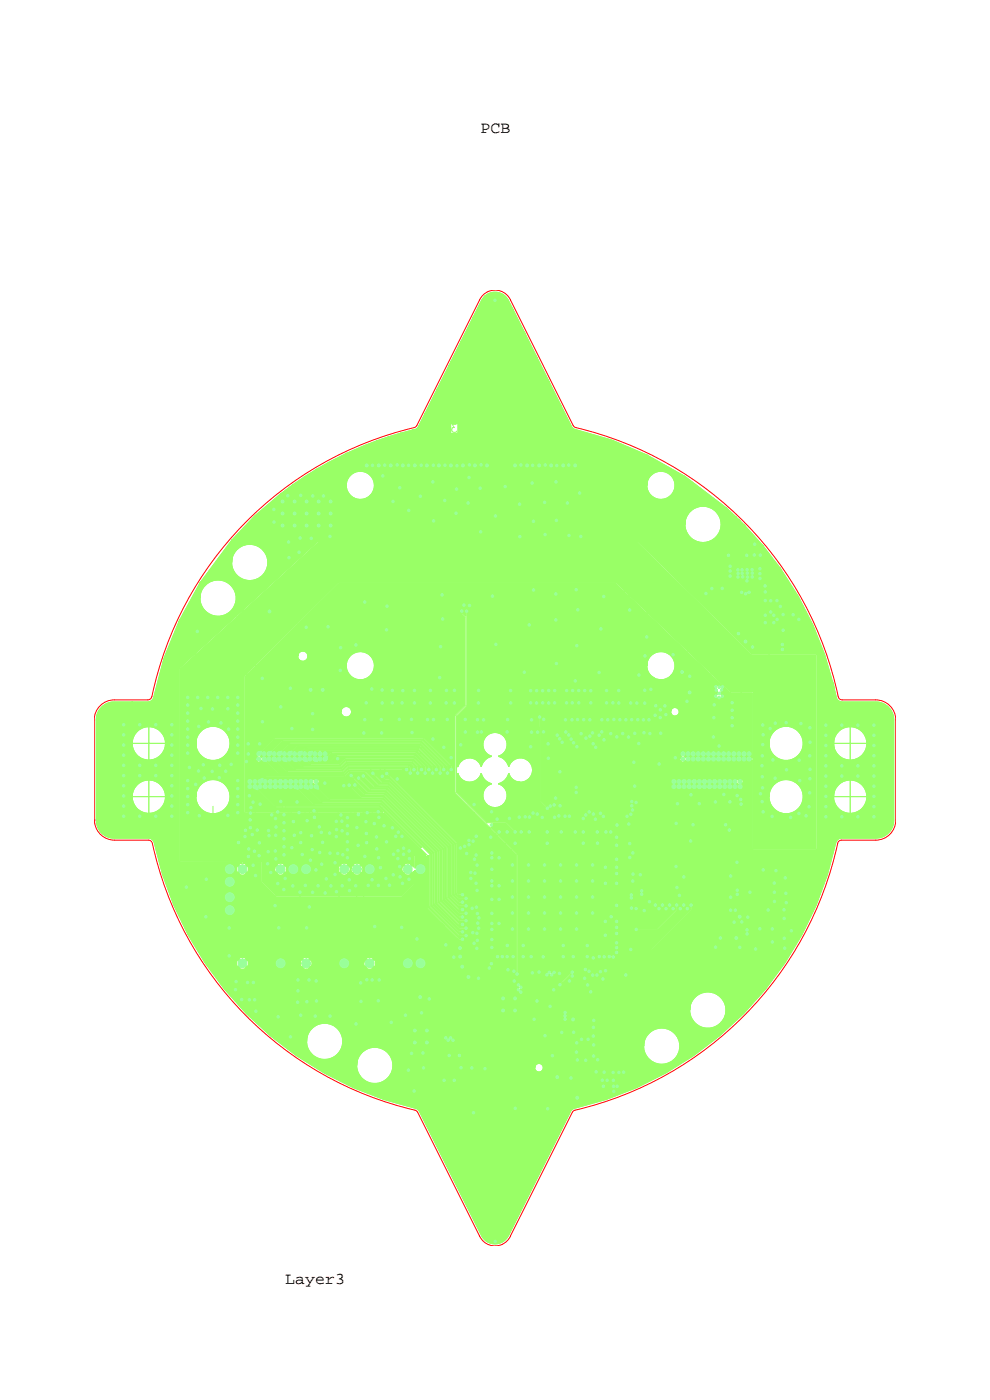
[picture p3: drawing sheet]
<svg xmlns="http://www.w3.org/2000/svg" width="210mm" height="297mm" viewBox="0 0 210 297" stroke-linecap="round" stroke-linejoin="round" font-family="sans-serif">
<defs><g id="words">
<g font-size="3.5">
<text x="102" y="28.2">PCB</text>
<text x="60.5" y="272.3">Layer3</text>
</g>
<text font-size="2.6" fill="#9f6" x="95.4" y="91.5">3</text>
</g></defs>
<!-- layer: Lyr 3 -->
<g fill="#9f6" stroke="#9f6" stroke-width=".21">
<path d="M54 109.4l5.5-4.6v6.8l.3 .4 .5-.2 .1-.4-.3-.4-.5 .2-.1 .3v-2.6v.3l.4 .2 .3-.1 .2-.3-.1-.3-.3-.2-.4 .1-.1 .3v-2.5l.1 .3 .4 .2 .3-.2 .1-.4-.2-.3-.3-.1-.3 .2-.1 .3v-1.6l2.5-1.9v8.6l.4 .5 .4-.2 .1-.5-.3-.3-.4 .1-.2 .4v-2.6l.1 .3 .3 .2 .4-.1 .2-.3-.1-.3-.3-.2h-.4l-.2 .4v-2.5l.1 .3 .3 .2 .4-.1 .2-.3-.2-.4-.3-.2-.3 .1-.2 .4v-3.5l2.6-1.7v10.4l.3 .4 .4-.1 .2-.4-.2-.4h-.5l-.2 .4v-2.6l.1 .4 .3 .1 .3-.1 .2-.3-.1-.4-.3-.1-.4 .1-.1 .3v-2.5l.1 .3 .3 .2 .3-.1 .2-.4-.1-.3-.3-.2-.4 .1-.1 .4v-5.2l2.5-1.6v11.9l.2 .4h.6l.2-.3-.2-.5h-.6l-.2 .4v-2.6l.1 .3 .4 .2 .3-.1 .2-.2-.1-.4-.3-.2-.4 .1-.2 .3v-2.5l.2 .3 .2 .2 .4-.1 .2-.3-.1-.4-.4-.2-.3 .1-.2 .4v-6.8l2.6-1.5v13.5l.2 .3 .4 .1 .3-.4-.2-.5h-.5l-.2 .4v-2.6l.1 .4 .4 .1 .3-.2 .1-.3-.2-.4h-.3l-.3 .1-.1 .3v-2.5l.2 .4 .3 .1 .3-.2 .1-.4-.2-.3-.3-.1-.3 .1-.1 .4v-8.3l3.7-1.9 .1 7a2.98 2.98 0 0 0 4.6 2.1 2.98 2.98 0 0 0-.3-5.1 2.98 2.98 0 0 0-4.4 2.8v-6.8l3.9-1.7v4.3l.2 .3 .4 .1 .4-.4-.3-.5-.5 .1-.2 .3v-4.2l2.6-1v5.3l.2 .3 .4 .1 .3-.3-.1-.5-.5-.1-.3 .4v-5.2l2.5-.8v6.1l.2 .3 .5 .1 .3-.4-.2-.4h-.6l-.2 .3v-6l2.6-.8v7l.2 .2 .4 .1 .3-.3-.1-.5-.5-.1-.3 .4v-6.8l2.5-.7v7.6l.3 .4 .5-.1 .2-.3-.2-.4h-.6l-.2 .3v-7.5l.9-.2 .3-.4 1.4-2.7v10.9l.3 .4 .5-.2 .1-.4-.3-.3-.5 .1-.1 .3v-10.8l2.5-5.1v16l.4 .4 .4-.1 .1-.5-.3-.3-.4 .1-.2 .3v-15.9l2.6-5.1v21.1l.3 .4 .5-.2 .1-.4-.3-.3-.4 .1-.2 .3v-21l.4-.8v15l1.4 .1 .1-2.2h-1.4l-.1 .1v-13l2.1-4.3v26.1l.4 .5 .4-.1 .2-.5-.4-.3-.4 .1-.2 .3v-26.1l2.6-5.1v31.3l.3 .4 .5-.2 .1-.3-.3-.4-.4 .1-.2 .3v-31.2l2-4 .5-.7v36.1l.4 .3 .5-.2 .1-.4-.4-.3-.4 .1-.2 .3v-35.9l.2-.2a3.2 3.2 0 0 1 4.9 1.3l.9 1.7 .1 33.4 .5 .2 .3-.3v-.2l-.2-.3-.4-.1-.3 .4v-33.1l2.5 5.1v28.2l.2 .2 .4 .1 .4-.5-.4-.4-.4 .1-.2 .3v-28l2.6 5.1 .1 23.2 .5 .2 .3-.2v-.3l-.2-.3-.4-.1-.3 .4v-22.9l2.5 5.1v17.9l.2 .3 .4 .1 .3-.2 .1-.3-.2-.3-.4-.1-.4 .4v-17.8l2.6 5.1 .1 13 .5 .2 .2-.2 .1-.3-.2-.3-.4-.1-.3 .4v-12.7l2.5 4.9v7.9l.2 .3h.6l.2-.4-.2-.3-.4-.1-.4 .4v-7.8l8.3 2.5 7.4 3.1v6.5a2.98 2.98 0 0 0 4.4 2.5 2.98 2.98 0 0 0 .3-5 2.98 2.98 0 0 0-4.7 1.9v.6v-6.5l8.1 4.6v10.5a3.8 3.8 0 0 0 5.8 2.9 3.8 3.8 0 0 0 0-6.5 3.8 3.8 0 0 0-5.8 2.9v.3v-10.1l8.8 6.7v10.1l.4 .3 .4-.1v-.4l-.1-.2-.4-.1-.3 .4v-10l2.1 1.9v24.7l.4 .4 .3-.1 .2-.3-.1-.3-.3-.1-.4 .1-.1 .3v-24.7l.7 .7v15.4l.4 .3 .4-.2v10.3l.4 .4 .3-.1 .2-.3v-.3l-.4-.3-.3 .1-.2 .4v-10.2l.4 .5 .3-.1 .2-.3 .3 .1 .3-.2v11.4l.2 .3h.5l.2-.4-.2-.3-.3-.1-.3 .1-.1 .4 .1-11.8-.1-.2-.4-.1-.3 .4-.5-.1-.2 .2-.2-.4-.4-.1-.3 .5v-15.3l1.1 1.1v6.3l.1 .3 .5 .1 .2-.5-.2-.3h-.3l-.3 .4v-6.3l3.9 4.3v8.6l.1 .3h.5l.2-.5-.2-.3h-.3l-.3 .1v.3v-8.5l3.6 4.8v17.3l.3 .3 .4-.1 .2-.4-.2-.3h-.3l-.3 .1-.1 .3v-1.1l.1 .3 .4 .1 .3-.1 .1-.4-.1-.2-.4-.1-.3 .1-.1 .3v-16.1l.2 .2v12.9l.3 .4h.4l.1-.5-.1-.2-.4-.1-.3 .4v-12.9l3.6 5.7 3.1 6.1 2.5 6.3 1.9 6.5v23.6a3.5 3.5 0 0 0 5.2 3.2 3.5 3.5 0 0 0 .3-6.1 3.5 3.5 0 0 0-5.5 2.6v.3v-11.3a3.5 3.5 0 0 0 5.2 3.2 3.5 3.5 0 0 0 .3-6.1 3.5 3.5 0 0 0-5.5 2.6v.3v-12.3l.7 2.8 .7 .6 7.9 .1a3.9 3.9 0 0 1 3.5 3.8v21.3a3.8 3.8 0 0 1-3.8 3.8h-7.4l-.4 .1-.6 .5a74.3 74.3 0 0 1-55.9 56.9l-.4 .4-13.2 26.3a3.2 3.2 0 0 1-2.9 1.9 3.2 3.2 0 0 1-2.9-1.9l-13.2-26.3-.5-.5a74.2 74.2 0 0 1-55.9-56.8l-.5-.5-.4-.1h-7.4a3.8 3.8 0 0 1-3.8-3.8v-21.3a3.8 3.8 0 0 1 3.8-3.8h3.8v20.1a3.5 3.5 0 0 0 5.2 3.2 3.5 3.5 0 0 0 .3-6.1 3.5 3.5 0 0 0-5.4 2.6l-.1 .3v-11.3a3.5 3.5 0 0 0 5.2 3.2 3.5 3.5 0 0 0 .3-6.1 3.5 3.5 0 0 0-5.4 2.6l-.1 .3v-8.8h3.7l.8-.7 2.3-8.6 3.2-7.9v51.1l.2 .2h9.4v10.1a1.11 1.11 0 0 0 1.6 1 1.11 1.11 0 0 0 .2-1.9 1.11 1.11 0 0 0-1.8 .7v.2v-2.8v.1a1.1 1.1 0 0 0 1.7 .9 1.1 1.1 0 0 0 0-1.9 1.1 1.1 0 0 0-1.7 .8v-3.1a1.11 1.11 0 0 0 1.6 1 1.11 1.11 0 0 0 .2-1.9 1.11 1.11 0 0 0-1.8 .7v.2v-2.6a1.1 1.1 0 0 0 1.7 .8 1.1 1.1 0 0 0 0-1.9 1.1 1.1 0 0 0-1.7 .9v.1v-1.4l3.7 .1a1.27 1.27 0 0 0-1.1 1.3v20.1a1.27 1.27 0 0 0 1.9 1 1.27 1.27 0 0 0 0-2.2 1.27 1.27 0 0 0-1.9 1v-19.8a1.29 1.29 0 0 0 1.3 1.1 1.29 1.29 0 0 0 1.2-1.3 1.29 1.29 0 0 0-1.1-1.3h3.8v4.1l3 3v14.2a1.11 1.11 0 0 0 1.7 .9 1.11 1.11 0 0 0 0-1.9 1.11 1.11 0 0 0-1.7 .9v-14.1l.2 .2h5l.1 14.2a1.28 1.28 0 0 0 1.3 1.1l.1 15.6a3.8 3.8 0 0 0 5.9 2.9 3.8 3.8 0 0 0-.4-6.6 3.8 3.8 0 0 0-5.6 3.4l.1-15.3a1.28 1.28 0 0 0 1.1-1.4 1.28 1.28 0 0 0-1.4-1.1 1.28 1.28 0 0 0-1.2 1.2v-14h8.3v14.1a1.1 1.1 0 0 0 1.7 .9 1.1 1.1 0 0 0 0-1.9 1.1 1.1 0 0 0-1.7 .9v-14h3.8v36a3.8 3.8 0 0 0 5.9 2.9 3.8 3.8 0 0 0-.3-6.6 3.8 3.8 0 0 0-5.6 3.4v-35.7h1.4v14.2a1.28 1.28 0 0 0 2 1 1.28 1.28 0 0 0 0-2.2 1.28 1.28 0 0 0-2 1v-14l8.3-.1v14.1a1.1 1.1 0 0 0 .9 1.1 1.1 1.1 0 0 0 1.2-.6v16.4l.2 .3 .3 .1 .4-.2 .1-.3-.2-.3-.4-.1-.4 .5v-2.6l.1 .3 .5 .2 .3-.3 .1-.3-.2-.3-.4-.1-.3 .2-.1 .3 .1-13.9a1.1 1.1 0 0 0-.9-1.5 1.1 1.1 0 0 0-1.3 1.1v-14.1l2.6-2.6 .1-2.9v19.6l.1 .5 .5 .5v6.3l.2 .3 .3 .1 .4-.4-.2-.4-.4-.2-.3 .2v.3v-6.2a1.09 1.09 0 0 0 1.4-.3v16.2l.1 .3 .4 .1 .3-.1 .1-.4-.2-.3-.4-.1-.3 .5v-2.6l.1 .4 .4 .1 .3-.2 .1-.3-.1-.3-.4-.2-.3 .2-.1 .3v-13.7a1.11 1.11 0 0 0-.6-1.6 1.11 1.11 0 0 0-1.4 1v-19.6a1.12 1.12 0 0 0 1.8 .5 1.12 1.12 0 0 0-.1-1.8 1.12 1.12 0 0 0-1.7 .7v-2.4h2.4v10.9l3.3 3.4v33.2l.1 .3 .3 .1 .4-.3-.1-.5h-.4l-.3 .4v-33.2l.3 .3v23.9l.2 .3 .3 .1 .3 .4v3l.3 .3 .4-.1 .1-.3-.2-.3-.3-.1-.3 .4v-2.9l.4 .1 .3-.5 .3 .5v8.2l.2 .2 .3 .1 .4-.3-.2-.5h-.5l-.2 .4v-8.1l.5-.1 .1-.4-.9-.9-.3 .1-.2 .4-.5-.5-.3 .1-.2 .4v-23.9l2.9 2.9v24.8l.4 .3 .4-.1 .1-.4-.2-.2-.3-.1-.4 .4v-24.7l.1 3.8 .5 .4v1.8l.3 .3 .5-.2 .1-.4-.2-.2-.3-.1-.4 .2v.3v-1.7l.3-.1 .2-.4-.2-.4h-.4l-.4 .4v-1.6l.2 .2 .4 .1 .2-.2 .1-.3-.1-.3-.4-.1-.3 .2-.1 .2v-1.8l1.1 .4 .3-.2v-.3l-.3-.4-.8 .3-6.5-6.6v-11l.1 10.8 6.3 6.3h1.1l.5 .3v8.4l.2 .4h.3l.4-.3-.1-.5-.5-.1-.3 .5v-8.4l.4-.4-.2-.3-.3-.2-.3 .3h-1l-6.1-6.1v-11l-10.7-10.7h-14.1l-3.1-3.2-.4-.9a.59 .59 0 0 0-.9 .2 .59 .59 0 0 0 .4 .8l.6 .2 3.3 3.3h14.1l8.7 8.8-8.8-8.7h-22l-3.6-3.6-.4-1-.5-.1-.5 .4a.59 .59 0 0 0 .4 .7l.8 .3 3.6 3.7h22l.8 .8-21.7 .1-.2-.4-.3-.1-.4 .5-6.5-.1v-28.7l.4-.4v22.7l.2 .4 .5 .2 .3-.2 .2-.3-.2-.6-.6-.1-.4 .6v-22.7l1.8-1.8v19.8l.4 .5v4.3l.4 .5 .7-.3v1l.5 .4 .4-.1 .2-.4-.1-.5-.4-.2-.4 .1-.2 .5v-.8l.3-.9 .3-.2h.4v.9l.3 .3a.6 .6 0 0 0 .8-.1l.1 1.2 .4 .2 .5-.1 .2-.5-.1-.4-.7-.2-.3 .2-.1 .4 .1-1.4-.4-.3h-.3l-.3 .2-.2 .4v-.8h2.2l.1 1.1 .5 .3 .5-.3v1.1l.3 .2h.4l.4-.2v-.6l-.3-.3h-.4l-.4 .3v.3v-1.4l-.3-.3h-.4l-.3 .3-.1 .3v-.8h2.1l.1 .9 .2 .4 .3 .1 .5-.2 .1-.6-.3-.4h-.4l-.3 .2-.2 .4v-.8h2.2l.1 1.1 .5 .3 .5-.3 .1 1.1 1 .4 2.8 2.8h12.6l10.7 10.7v11l5.7 5.7 .5 .1 .4 .2 .3-.1 .1-.4-.1-.3h-.4l-.3 .2h-.3l-5.5-5.5v-11.1l-10.9-10.9h-12.8l-2.6-2.6-.2-.8-.2-.3h-.6l-.3 .6 .1-1.2-.2-.4-.6-.1-.4 .6v-.8h2.2l.1 1.1 .3 .3 .4-.1a.25 .25 0 0 1 .3-.1 .25 .25 0 0 1 .2 .2l-.2 .4a.58 .58 0 0 0 .4 .6l.6 .2 2.2 2.2h11.3l11 11.1v10.9l5.3 5.2 1.2 .1 .3 .2 .4-.1 .1-.4-.3-.3-.5 .2h-1l-5.1-5.1v-10.9l-11.2-11.2h-11.3l-2.1-2.2-.2-.7a.31 .31 0 0 1-.2-.3 .31 .31 0 0 1 .3-.3 .72 .72 0 0 0-.4-.8 .72 .72 0 0 0-.9 .2l-.4-.2-.3 .1-.3 .5v-.8h7.7l.5-.5 .1 2.3 .5 .2 2.3 2.3h4.7l11.4 11.4v10.9l4.6 4.7h.5l.4 .2h.2l.2-.3-.1-.4-.4-.1-.6 .2-4.5-4.5v-10.9l-11.5-11.5-4.7-.1-2.2-2.2-.2-.5h-.5l-.2 .3v-2l.4-.4 .1 .6 .5 .2 .2 .3 .1 1.6 .5 .1 1.8 1.9h4.2l11.7 11.6v10.8l4.2 4.3h1.2l.3 .2 .4-.1 .1-.4-.3-.3-.5 .2h-1l-4-4v-10.8l-11.9-11.9h-4.2l-1.7-1.7-.2-.6h-.4l-.3 .4v-1.3l3.1 3.1h3.7l12 11.9v10.8l3.6 3.7 1 .2 .3-.3-.1-.4-.3-.1-.4 .2h-.3l-3.4-3.4v-10.8l-12.2-12.2h-3.7l-2.9-2.9-.3-.3-.1-.5-.4-.1-.4 .4v-.4l.2-.2h1.5v1.4l.5 .2 2.3 2.2 3.3 .1 12.3 12.2v10.7l3.2 3.2 1.8 .2 .2-.4-.2-.3-.3-.1-.3 .3h-1l-3-3v-10.8l-12.5-12.4h-3.3l-2.2-2.2-.2-.5h-.5l-.1 .4v-1.2h.9l.1 1 .5 .1 2.2 2.2 2.7 .1 12.5 12.5v10.7l2.6 2.6h.5l.3 .3 .4-.1 .1-.3-.1-.4-.4-.1-.3 .3h-.3l-2.4-2.4v-10.8l-12.8-12.7-2.6-.1-2.1-2-.2-.5h-.5l-.2 .3v-.7h.7l2.9 2.8h2.1l12.8 12.9v10.5l2.2 2.2 1.2 .1 .2 .2 .4-.1 .2-.3-.2-.4h-.4l-.3 .2h-1l-1.9-1.9v-10.7l-13-13-2.2-.1-2.8-2.8h-3.4l-1.1 1.1h-16.9l-.3 .3-.9 .4-.3 .5v-4.2a.79 .79 0 0 0 .9-.2l1 .3 2.7 2.7h13.7l1.1-1h4.7l.1 .9 .5 .2 1.6 1.7h1.6l13.2 13.2v10.6l1.5 1.5 .5 .1 .4 .2 .3-.1 .1-.2-.1-.4-.4-.1-.6 .2-1.4-1.4v-10.6l-13.4-13.4h-1.5l-1.6-1.6v-.3l-.3-.3-.4 .1-.1 .3v-.6h1.9l.2 1.6 .4 .1 .4 .4h.9l13.7 13.7v10.5l1 1.1h1.3l.5 .2 .3-.3-.2-.4-.3-.1-.3 .2h-1.2l-.7-.8v-10.6l-13.9-13.9h-.9l-.3-.3-.1-.4-.3-.1h-.3l-.2 .4v-1.3h1l.1 .9 .9 .6 14.1 14v10.7l.4 .4 1.1 .2 .3-.3-.1-.4-.4-.1-.3 .2h-.4l-.2-.2v-10.6l-14.6-14.5-.2-.6-.5 .1-.2 .3v-.7h3.7l1 .3 .3-.3-.1-.5-.3-.1-.3 .3-12-.1-1.1 1.1h-13.5l-2.6-2.6-.3-1-.5-.1-.4 .2-.2-.2 .4-.9 .8-.9v1.4l.1 .3 .6 .2 .4-.2 .1 1.1 .9 .3 2.2 2.2h11.9l1.2-1.2h12.7l.2 .3v.6l-.2 .3 .1 .4 .4 .1 .4-.3-.3-.5v-.8l-.5-.5h-12.9l-1.2 1.2h-11.6l-2.1-2-.3-.9-.6-.2-.4 .3v.3v-.7l.2-.9 .8-.8v1.4l.2 .3 .5 .2 .4-.2v.8l.2 .3 .9 .3 1.7 1.7h10l1.2-1.2h13.5l.4 .4-.2 .6 .1 .4h.5l.2-.4-.2-.4v-.4l-.7-.6h-13.7l-1.2 1.2h-9.8l-1.6-1.5-.3-1-.6-.1-.2 .2-.2 .4v-.7l.3-.8 .8-.9v1.4l.1 .3 .6 .2 .4-.2v.8l.1 .3 .9 .3 1.2 1.2h8.2l1.2-1.2h13.9l1 1v.9l-.2 .3v.3l.5 .2 .3-.3-.2-.5v-1.1l-1.3-1.2h-14.1l-1.3 1.2h-7.8l-1.1-1-.4-1-.2-.1-.5 .1-.2 .5v-.7l.2-.9 .9-.8v1.6l.5 .3 .5-.2v.8l.2 .3 .9 .3 .6 .6h6.4l1.2-1.2h14.4l1.5 1.5-.2 .6v.3l.5 .2 .3-.4-.2-.9-1.7-1.6h-14.7l-1.2 1.1h-6.2l-.4-.4-.2-.8-.3-.2h-.6l-.3 .5v-.7l.3-.8 .6-.6h.2v1.1l.2 .3 .5 .2 .4-.2 .1 1 1 .5h2.7l1.4-1.4h16.4l2.2 2.2v1l-.2 .2v.3l.3 .3h.3l.2-.5-.2-.3-.1-1.2-2.4-2.4h-16.6l-1.4 1.4h-.5l.3-.9 .6-.6h17.8l2.7 2.7-.2 .8 .3 .3 .3-.1 .2-.3-.3-.9-2.9-2.9h-18l-.8 .8-.7 .2a.63 .63 0 0 0-.2 .9h-.9l-.3-.7-.4-.3-.5 .1-.2 .5v-.7l.3-.9h1l-.2 .8 .3 .2 .4 .1 .5-.4-.2-.7h20.1l3.2 3.2v1l-.3 .4 .2 .3 .5 .1 .2-.4-.2-.4-.1-1.2-3.4-3.4h-22.1l-1 .4-.3 .5v-1h23.6l3.7 3.7-.3 .6 .1 .3 .4 .2 .4-.3-.3-1-3.9-3.9h-24l-.8 .7-.8 .2-.2 .5v-1.3l.2-.3h25.8l4.2 4.3v1l-.3 .3 .1 .4 .5 .1 .3-.3-.3-.5v-1.2l-4.4-4.4h-26l-1.2 1.2-.9 .3-.2 .4v-1.3l.8-.8h27.6l4.7 4.8-.2 .6 .1 .3 .5 .2 .3-.4-.3-.9-5-5h-27.8l-1.8 1.8-.8 .2-.3 .5v-1.3l1.4-1.3h29.4l5.3 5.3v1l-.2 .4 .1 .3 .4 .1 .4-.4-.3-.4v-1.1l-5.6-5.6h-29.7l-2.3 2.3-.8 .3-.2 .4v-1.3l1.8-1.8h31.4l5.8 5.8v.2l-.2 .4 .1 .3 .4 .2 .3-.3-.2-1-6-6h-31.7l-2.8 2.8-.7 .2a.68 .68 0 0 0-.2 1.1l-.3 .5v-19.7l9-8.9v6.8a1.07 1.07 0 0 0 1.6 .9 1.07 1.07 0 0 0 0-1.9 1.07 1.07 0 0 0-1.6 .9v-6.7l2.2-2.2v16.2l.2 .3 .5 .1 .3-.4-.2-.4h-.6l-.2 .3v-16.1l2.6-2.5v18.8l.3 .3 .4-.1 .2-.3-.2-.4h-.5l-.2 .3v-18.6l3.9-3.9h.4v27.2a1.12 1.12 0 0 0 1.7 .9 1.12 1.12 0 0 0 0-1.9 1.12 1.12 0 0 0-1.7 .9v-27.1h1.1v17.4a2.98 2.98 0 0 0 4.4 2.7 2.98 2.98 0 0 0 .3-5.1 2.98 2.98 0 0 0-4.6 2.2l-.1 .2v-17.4h23v44.4l4.2 4.3 .1 5.2 .4 .1 .3-.2v-.3l-.1-.2-.3-.1-.3 .1-.1 .3v-4.9l3.2 3.2v28.8l.4 .4 .3-.2 .2-.3-.2-.3-.4-.1-.3 .4v-28.7l.1 25.3 .4 .4 .3-.1 .2-.3-.4-.4-.3 .1-.2 .3v-1.7l.3 .4 .4-.1 .2-.3-.2-.3-.2-.1-.4 .1-.1 .3v-2.1l.3 .4 .3-.1 .3-.3-.1-.3-.3-.2-.3 .1-.2 .4v-1.3l.1 .3 .3 .1 .3-.1 .2-.3-.2-.3-.3-.1-.3 .1-.1 .3v-2.1l.3 .4 .3-.1 .3-.3-.1-.3-.3-.2-.3 .1-.2 .4v-3l.3 .4 .4-.1 .2-.3-.2-.3-.2-.1-.4 .1-.1 .3v-2.9l.3 .4h.3l.3-.4-.1-.3-.3-.1-.3 .1-.2 .3v-1l.3 .4h.3l.3-.4-.2-.3-.2-.1-.4 .1-.1 .3v-2.5l.1 .3 .3 .1 .3-.1 .2-.3-.4-.4-.3 .1-.2 .3v-2.4l.3 .4 .4-.1 .2-.3-.2-.3-.2-.2-.4 .2-.1 .3v-1.1l.3 .5 .4-.1 .2-.3-.2-.4-.2-.1-.4 .1-.1 .3v-5.1l1.2 1.2v26l.2 .3 .3 .1 .4-.4-.2-.4h-.5l-.2 .3v-25.9l.3 .3v18.7l.3 .3 .4-.1 .1 18.2 .4 .4 .5-.2 .1-.4-.2-.2-.4-.1-.3 .2-.1 .3v-2.6l.2 .3 .4 .2 .3-.2 .1-.4-.5-.4-.3 .2-.2 .3v-8.6l.5 .1 .3-.4-.2-.3-.3-.1-.3 .2-.1 .2v-6.7l.2-.4-.1-.2-.3-.1-.4 .1-.1 .3v-18.6v13.6l.4 .3 .3-.1 .2-.4-.2-.3h-.3l-.4 .4v-2.9l.2 .3 .3 .1 .3-.1 .1-.4-.2-.2-.3-.1-.4 .4v-5.9l.2 .3 .3 .1 .3-.2 .1-.3-.2-.3-.3-.1-.4 .5v-4.7l1.8 1.7v24l.3 .4 .4-.2 .1-.3-.2-.3-.3-.1-.3 .4v-23.9v21.7l.4 .3 .3-.1 .1-.4-.1-.3-.4-.1-.3 .5v-21.5l1.2 1.2v22.7l.4 .4v11l.2 .4h.3l.4-.4-.1-.4-.5-.1-.3 .5v-2.6l.3 .5 .4-.1 .2-.3-.1-.4-.4-.2-.3 .2-.1 .3v-8.4l.3-.1 .2-.4-.2-.3-.3-.1-.3 .2-.1 .2v-22.6l1.1 1.1v24.8l-.2 .5 .2 .3 .1 2 .4 .4-.4 .3v.4l.4 .3 .2 .4 .4 .1 .3-.5-.5-.5 .4-.2v-.6l-.4-.1-.1-.4-.3-.1-.3 .1-.2 .3v-1.9h.4l.2-.3-.2-.4v-25l-4.3-4.3 .6-.3v-.5l-.3-.1h-.3l-.2 .6-1.2-1.2 .4-.3 .1-.5h2.4v1.8l.2 .3 .4 .1 .3-.3-.2-.4-.3-.1-.4 .4 .1-1.8 1.6 1.6v2.7l.3 .3 .4-.1 .2-.4-.1-.2-.4-.1-.3 .1-.1 .3v-2.6l.1 .5 .4 .1 .3-.1 .1-.4-.2-.3h-.4l-1.7-1.8h-4l-6.4-6.3 .1-3.9a2.64 2.64 0 0 0 2.5 1.8 2.64 2.64 0 0 0 2.5-1.8 3.5 3.5 0 0 0 2.1 2.2 2.57 2.57 0 0 0-1.1 4 2.57 2.57 0 0 0 4.1-.1 2.57 2.57 0 0 0-1.4-3.9 3.5 3.5 0 0 0 2.2-2.2 2.6 2.6 0 0 0 2.1 1.8v10.6l.1 .3 .4 .1v26.1l.1 .3 .4 .1 .3-.4-.2-.4-.4-.1-.2 .4v-2.3v.2l.3 .2 .4-.1 .1-.3-.3-.5-.4 .1-.1 .4v-23.7l.3-.2 .1-.3-.5-.3-.3 .1-.1 .3v-10.6a2.5 2.5 0 0 0 1.7-.4v11.1l.5 .3v26.1l.1 .3 .3 .1 .4-.4-.2-.4-.4-.1-.2 .4v-26l.3-.2 .1-.3-.1-.2-.4-.1-.3 .1-.1 .3v-11l.2-.2a2.58 2.58 0 0 0-.2-4.1 2.58 2.58 0 0 0-3.9 1.4 3.4 3.4 0 0 0-2.1-2.2 2.57 2.57 0 0 0 1.2-4 2.57 2.57 0 0 0-4.2 .1 2.57 2.57 0 0 0 1.4 3.9 3.5 3.5 0 0 0-2.1 2.2 2.63 2.63 0 0 0-2.6-1.8 2.63 2.63 0 0 0-2.4 1.8l-.1-10.7 2.2-2.1v-19.7l.2-.5-.3-.4-.4 .1-.2 .3 .3 .5-.1 .5-.5-.5 .2-.4-.2-.4-.4-.1-.3 .3 .3 .7 .7 .7v18.7l-2.1 2.2v-28h17v102.7a.9 .9 0 0 0 1.3 .8 .9 .9 0 0 0 .2-1.5 .9 .9 0 0 0-1.5 .5v.2v-102.7l.1 88.6 .4 .4 .3-.1 .1-.3-.1-.3-.3-.2-.4 .2v.3v-88.6h.5v28.3l.3 .4v1.6l.2 .2v15.8l.3 .3v32.6l.3 .4 .5-.2v3.6l.1 .3 .5 .1 .4-.5 .1 .4 .4 .1 .3-.2 .1-.3h.2v21.9l.2 .3 .4 .1 .4-.4-.2-.5h-.6l-.2 .4v-21.8l.3-.5-.2-.2-.4-.1-.4 .5-.2-.4-.4-.1-.3 .5-.4 .1-.1 .3v-3.9l-.1-.3-.4-.1-.3 .5v-32.6l.8 .9v7.6l.4 .4 .3-.1 .2-.4-.2-.3h-.3l-.4 .4v-2.4l.1 .3 .4 .1 .3-.1 .1-.4-.1-.2-.4-.1-.2 .1-.2 .3v-5.2l.2 .4 .2 .2 .4-.1 .1-.4-.1-.3-.4-.1-1.2-1.1v-15.7l-.1-.2v-1.5l.2-.4-.4-.4h-.3l-.2 .4v-28.3h3.1v47.1l.5 .3 .4-.3-.2-.5-.4-.1-.3 .5v-47h1.2v85.2l.3 .3h.3l.5-.8v7.1l.2 .2-.1 .5 .1 .2 .3 .1 .4-.3-.2-.5 .2-.2-.2-.5 .2-.4-.3-.3h-.4l-.1 .3 .1 .4-.2 .4v-7l1.7-1.7v9.5l.3 .4h.3l.3-.2v16.4l.1 .3 .5 .1 .3-.3-.1-.5-.5-.1-.3 .5v-16.7l-.2-.3-.4-.1-.3 .5v-9.5l.6-.2v-.6l-.2-.2-.4 .1-.1 .5-2.1 2.1h-.4l-.2 .4v-45.1l.3 .3v12.5l.4 .3v26.1l.4 .4 .4-.2 .1-.3-.1-.3-.4-.1-.4 .4v-2.3l.2 .3 .3 .1 .3-.2 .1-.3-.2-.3-.3-.1-.4 .5v-23.7l.4-.1 .1-.4-.2-.2-.3-.1-.3 .1-.1 .3v-12.4h.4l.2-.4-.1-.3-.4-.1-.4 .4v-39.9h2.9v79.2l.3 .4 .3-.1 .2-.4-.2-.3-.3-.1-.2 .2-.1 .2v-79.1h.4v52.8l.4 .3 .4-.1v-.4l-.1-.2-.3-.1-.3 .1-.1 .3v-52.7h1.7v55.1l.2 .3 .3 .1v26.4l.3 .4 .3-.1 .2-.3-.1-.3-.2-.2-.4 .1-.1 .4v-26.4l.3-.2v-.2v24.1l.3 .3 .5-.1v7.2l.3 .4 .4-.1 .1-.3-.2-.4h-.3l-.3 .4v-7.2l.1-.4-.2-.2-.3-.1-.4 .4v-2.3l.4 .4 .3-.1 .2-.2-.1-.4-.2-.2-.4 .2-.2 .3v-21.8l-.1-.3h-.4l-.3 .4v-2.4l.1 .2 .3 .2 .4-.3v-.4l-.3-.1-.4 .1-.1 .3v-52.7h2.1v79.5l.4 .3 .4-.1 .1-.3-.2-.3-.3-.1-.4 .4v-79.4h.9v52.8v2.3l.4 .4v23.7l.3 .3 .5-.1 .1 27.3 .2 .3h.5l.1-.4-.3-.4-.4 .1-.1 .3v-22.4l.4 .1 .2-.2 .1-.3-.2-.3h-.3l-.3 .4v-4.9l-.4-.3-.3 .2-.1 .2v-23.6l.4-.2 .1-.3-.2-.3h-.4l-.3 .4v-2.2l.5 .2 .3-.2v-.3l-.1-.2-.3-.1-.3 .1-.1 .3v-52.7h1.4v79.2l.4 .4 .4-.1 .1-.3-.1-.3-.3-.2-.3 .1-.2 .4v-79.2h.3v74.7l.3 .3 .4-.1 .1-.2v4.5l.3 .3 .6-.2 .3 .3 .4-.1 .1-.2-.1-.4-.2-.1-.5 .2-.3-.3h-.3l-.3 .4v-4.6l-.1-.3h-.4l-.3 .4v-74.6v71.7l.4 .4 .4-.4v-.3l-.4-.2-.3 .1-.1 .4v-71.7v63.6l.3 .4 .4-.1 .1-.3v-.3l-.3-.1h-.3l-.2 .4v-63.6v60.3l.3 .3 .4-.1 .1-.4-.1-.3h-.4l-.2 .1-.1 .3v-60.2h.1v52.8l.4 .3 .4-.1 .1-.4-.2-.2-.3-.1-.3 .1-.1 .3v-52.7h1l.1 70.7 .3 .4 .4-.1 .2-.4-.2-.3-.3-.1-.3 .2-.1 .3v-17.7l.5 .1 .3-.4-.4-.4-.4 .1-.1 .3v-52.7h1.3v78.3l.1 .3 .3 .1 .4-.2v-.4l-.5-.3-.3 .5v-1.1l.1 .4 .3 .1 .3-.2 .1-.3-.2-.3-.3-.1-.3 .4v-1l.1 .4h.4l.2-.1 .1-.4-.2-.2-.3-.1-.2 .1-.1 .3v-2l.1 .3 .4 .1 .2-.1 .1-.4-.2-.3h-.2l-.4 .2v.2v-1.3l.1 .4 .3 .1 .3-.2 .1-.3-.2-.3-.3-.1-.3 .4v-1.2l.1 .2 .3 .2 .3-.2 .1-.3-.1-.2-.3-.2-.3 .2-.1 .3v-3.4l.1 .2 .3 .2 .3-.2 .1-.3-.1-.2-.3-.2-.3 .2-.1 .3v-6.8v2.2l.1 .2 .4 .1 .3-.3-.2-.5h-.4l-.2 .4v-2.1l.1 .3 .3 .1 .4-.2v-.3l-.2-.2-.3-.1-.3 .4v-1.3l.1 .3 .4 .1 .2-.2 .1-.3-.2-.3h-.3l-.2 .1-.1 .3v-1.7l.1 .3 .4 .1 .3-.2v-.3l-.2-.3h-.2l-.4 .1v.3v-3l.1 .3 .3 .1 .4-.2v-.3l-.2-.2-.3-.1-.3 .4v-1.7l.1 .3 .4 .1 .2-.1 .1-.4-.2-.2-.3-.1-.3 .4v-53.8v51.2l.2 .3 .4 .1 .2-.1 .1-.3-.2-.4h-.3l-.4 .4 .1-51.2 1.8 1.7v81.4l.3 .3h.4l.2-.3-.1-.3-.3-.2-.3 .1-.2 .3v-81.3l1.1 1v75l.3 .3 .5-.2h2.3v20.6a3.8 3.8 0 0 0 6 2.9 3.8 3.8 0 0 0-.3-6.6 3.8 3.8 0 0 0-5.7 3.4v-20.3h1.8l8-8v20.7a3.8 3.8 0 0 0 5.6 3.4 3.8 3.8 0 0 0 .4-6.6 3.8 3.8 0 0 0-6 2.8v.4v-20.7l.5-.5v-.7l.2-.4-.1-.3-.5-.1-.2 .3 .2 .5v.5l-8.3 8.3h-3.9l-.5-.2-.3 .4v-74.9l.1 63.4 .1 .2-.1 .4v2.3l.2 .2 .4 .1 .3-.4-.1-.4-.4-.1-.4 .4v-1.9l.3 .2 .4-.1 .1-1-.1-.3-.4-.1-.3 .4v-63.2l1 1v69.6l.4 .4 .4-.2 4.2-.1 4.2-4.1 .1-.8 .1-.1v.6l.3 .3 .4-.1 .1-.4-.1-.3-.3-.1-.3 .1-.1 .3v-.9l-.2-.2-.4 .1-.2 .3 .3 .4-.1 .6-4 4h-4l-.4-.3-.4 .5v-4.3l.5 .3 .3-.2 .1-.3-.2-.3-.3-.1-.4 .4v-65.1l1.2 1.1v60.3l.1 .3-.1 .4 .4 .4 .4-.3-.1-.4 .1-.5-.1-.3h-.4l-.3 .4v-60.3l1.5 1.5v11a2.89 2.89 0 0 0 1.3 2.5l.1 48.3 .2 .4 .5-.1 .1 .6 .3 .3 .4-.2v-.5l-.4-.2-.4 .4 .1-.8-.3-.3-.4 .1-.1 .3v-40l.2 .2 .3-.1 .3-.4-.2-.3-.3-.1-.4 .4v-8l.2 .1v6l.4 .3 .3-.1 .1-.4-.2-.2-.3-.1-.3 .4v-5.9l.9 .3v8.2l.2 .3h.3v39.5l.4 .3 .3-.1 .1 .6 .3 .3 .4-.2v-.5l-.4-.2-.4 .4 .2-.7-.4-.4-.4 .1-.1 .3v-39.4l.3-.2 .1-.3-.2-.2-.3-.1-.3 .1-.1 .3v-8.1l.1 6.6 .2 .2 .3 .1 .3-.5-.2-.3-.3-.1-.4 .5v-6.5l1 .1v5.7l.2 .2v1.6l.4 .3 .4-.2v40.3l.3 .3 .5-.1v.6l.5 .3 .3-.3v-.3l-.5-.3-.3 .4 .1-.8-.2-.2-.4-.1-.3 .4 .1-40.5-.2-.3h-.3l-.3 .1-.1 .3v-1.5l.6-.1v-.5l-.5-.2-.3 .5v-5.6l1-.4 .7-.4v22.4l.2 .3 .3 .3 .6-.3 .2 1.2a.6 .6 0 0 0 .6 .1 .6 .6 0 0 0 .4-.4v25.1l.4 .3 .4-.1v.6l.5 .3 .3-.3v-.3l-.4-.3-.3 .1-.1 .3 .1-.7-.2-.3-.4-.1-.3 .4v-25.2l-.2-.4-.4-.1-.4 .2-.2 .4 .1-1.3-.3-.4-.6 .1-.3 .5v-14.4a.9 .9 0 0 0 1.5 .2 .9 .9 0 0 0-.3-1.4 .9 .9 0 0 0-1.2 .8v-7.6l.1-.2a2.97 2.97 0 0 0-1.2-4.8 2.97 2.97 0 0 0-4 2.8v-11l7 6.6v24.3l.3 .5v4.3l.5 .5 .6-.3v1l.4 .3h.3l.5-.3v-.4l-.4-.4h-.4l-.4 .6 .1-1.2-.2-.4-.6-.1-.4 .6 .1-4.2a.7 .7 0 0 0 .8-.2l.4 .2 .5-.1 .2-.4v-.4l-.5-.3-.5 .2-.2-.1 .2-.7-.5-.5-.6 .3-.1 .6a.27 .27 0 0 1 .2 .3 .27 .27 0 0 1-.2 .2l-.1 .3v-24.2v5.8l.4 .4 .4-.1 .2-.4-.2-.3-.4-.1-.3 .2-.1 .3v-5.7l1.6 1.5v8.5l.2 .4h.4v12.7l.3 .4v5.4l.1 .3 .3 .3 .6-.3 .1 1 .5 .4 .4-.1 .2-.3-.1-.6-.7-.2-.2 .2-.2 .4 .1-1.3-.4-.4-.5 .1-.2 .5v-5.4l.4 .1 .4-.2 .1 1 .4 .3 .4-.1 .3-.5-.3-.5-.4-.1-.4 .2-.1 .4 .1-1.1-.3-.5h-.6l-.3 .5v-12.6l.3-.2v-.3l-.1-.3-.4-.1-.3 .2-.1 .3v-8.5l2.8 2.6v19l.2 .4v5.5l.5 .5 .6-.3 .1 1.1 .5 .3 .5-.3 .1-.4-.1-.3-.7-.2-.3 .3-.1 .3 .1-1.2-.4-.5-.5 .1-.3 .5v-5.4l.5 .1 .4-.2v1l.5 .3 .5-.2 .1-.5-.2-.4-.4-.1-.4 .3-.1 .3 .1-1.2-.4-.4h-.5l-.3 .5v-18.9l2.1 2.1v16.9l.3 .4v5.4l.2 .4a.57 .57 0 0 0 .9-.1v1l.3 .3v31.6l.1 .3 .3 .1 .3-.1 .1-.4-.1-.3h-.4l-.3 .4v-31.6h.5l.4-.6-.2-.4-.4-.1-.5 .2-.1 .4 .1-1.1-.4-.6-.6 .1-.2 .5v-5.4l.4 .1 .4-.2 .1 1 .4 .3 .5-.2 .2-.4-.3-.5-.4-.1-.4 .3-.1 .3 .1-1.1-.3-.5h-.6l-.3 .5v-16.8l2.3 2.2-.1 .2h-.7l-.3-.3-.4 .2-.1 .4 .2 .2-.1 .5 .2 .2 .5 .2-.1 .4h-.5l-.2 .5 .2 .2h.5l.4 .4 .4-.2v11.8l.3 .4v5.5l.3 .4v8.7l.3 .4 .5-.2v1l.4 .3 .3-.1 .1-.4-.1-.2-.3-.2-.3 .2-.1 .3v-1.4l-.5-.1-.3 .4v-8.7l.4 .1 .3-.3v.9l.2 .3v2.8l.3 .4 .5-.1v-.4l-.2-.3h-.3l-.3 .4v-2.8l.4 .2 .4-.1 .2-.6-.2-.4-.4-.1-.4 .2-.2 .4 .1-1.2-.3-.5-.6 .1-.2 .5v-5.4l.4 .1 .4-.2v1l.5 .3 .6-.3 .1-.4-.3-.4-.4-.1-.4 .3-.1 .3 .1-1.2-.3-.4h-.6l-.3 .5v-11.7l.5-.1 .2-.3-.1-.4-.5-.1-.1-.4 .5-.3v-.5l.2-.2 1.3 1.1v7l.2 .3v5.7l.2 .4v5.5l.4 .5v32.6l.4 .4 .4-.1 .1-.4-.5-.4-.3 .1-.1 .4v-32.6h.2l.1 2.5 .4 .3v25.4l.5 .3 .3-.1 .2-.4-.2-.3-.4-.1-.4 .5v-25.3l.3-.1 .2 1.8 .4 .1 .3-.4-.1-.3-.3-.2-.3 .2-.1 .3v-.8l.5 .2 .2-.2v-.3l-.1-.2-.4-.1-.3 .4v-1.1l-.5-.1-.3 .4v-2.4l.3-.1a.2 .2 0 0 1 .3 0 .2 .2 0 0 1 0 .3l-.1 .5 .5 .4 .5-.2 .1-.7a.31 .31 0 0 1-.1-.3 .31 .31 0 0 1 .2-.3 .72 .72 0 0 0-.3-.8 .72 .72 0 0 0-.9 .2l-.4-.2-.4 .1-.3 .5v-5.4l.5 .1 .3-.2 .1 1 .4 .3 .5-.2 .2-.4-.3-.5-.4-.1-.4 .3-.1 .3 .1-1.2-.2-.4h-.6l-.3 .5v-5.6h.5l.1-.5-.2-.3h-.3l-.3 .4v-1.6l.1 .3 .4 .1 .2-.2 .1-.4-.2-.2-.3-.1-.3 .5v-1.6l.1 .3 .3 .1 .3-.1 .1-.4-.2-.3h-.3l-.3 .4v-3.7v2.1l.4 .4 .3-.2 .1-.4-.4-.3-.3 .1-.1 .3v-2h2.3v13l.1 .3 .4 .2 .5-.1 .2-.5-.3-.5-.4-.1-.4 .3-.1 .3v-12.9h2.3l.1 13.8-.5-.4h-.3l-.4 .3-.1 .4 .3 .4 .2 .1 .4-.1 .4-.3v18.9l.2 .2h13.3l.2-.1v-41.3l-.2-.2h-13.6l-24.2-23.8h-67.9l-29.4 27v-10.2l4.4-8v3.5a3.8 3.8 0 0 0 6 2.8 3.8 3.8 0 0 0-.4-6.5 3.8 3.8 0 0 0-5.6 3.4v-3.2l6.7-9.1v5a3.8 3.8 0 0 0 5.9 3 3.8 3.8 0 0 0 0-6.6 3.8 3.8 0 0 0-5.9 3v.3v-4.7z" fill-rule="evenodd"/>
<path d="M38.3 141.9l3.3-3v30.1a3.6 3.6 0 0 0 5.2 3.2 3.6 3.6 0 0 0 .4-6.2 3.6 3.6 0 0 0-5.6 2.7v.3v-11.3a3.6 3.6 0 0 0 5.2 3.2 3.6 3.6 0 0 0 .4-6.2 3.6 3.6 0 0 0-5.6 2.7v.3v-18.8l8.6-7.9v47.8l.1 .3h.4l.3-.3-.1-.4-.5-.1-.2 .4v-47.7l1.3-1.3v47.8l.4 .4 .4-.2v4l.2 .4h.3l.3-.4-.2-.4h-.4l-.2 .4v-4l.1 2.5 .2 .3h.3l.3-.3v-.3l-.5-.2-.4 .4v-2.9l-.5-.1-.3 .3v-47.7l.1-.1v46.6l.2 .3 .3 .1 .4-.4-.2-.4h-.5l-.2 .3v-46.5l15.9-14.5h67.7l24.2 23.9h3.7v30a3.6 3.6 0 0 0 5.3 3.2 3.6 3.6 0 0 0 .4-6.2 3.6 3.6 0 0 0-5.7 2.7v.3v-11.3a3.6 3.6 0 0 0 5.3 3.2 3.6 3.6 0 0 0 .4-6.2 3.6 3.6 0 0 0-5.7 2.7v.3v-18.7h9.9v41h-13.2v-33.2l-4.9-.1-24.3-23.2h-58.8l-20 19.9v29.1h.9v3.1l.4 .4v1.1l.2 .3 .3 .1v3.2l.4 .3 .3-.1 .1-.4-.1-.2-.3-.2-.3 .2-.1 .3v-3.1l.2-.2 .1-.4-.2-.2-.3-.1-.3 .4v-1l.4-.2-.1-.5-.4-.1-.3 .4v-1.5l.2 .2h.3l.3-.4-.1-.3-.3-.1-.4 .2v.2v-1.4l.4 .4 .3-.1 .2-.3h.6v3.7l.3 .3v5.1l.4 .3 .4-.1 .1-.3-.2-.3-.4-.1-.3 .4v-5l.1 2.4 .3 .3h.3l.3-.5-.2-.3h-.3l-.3 .1-.1 .3v-2.3l.3-.2 .1-.3-.1-.2-.4-.1-.3 .1v.3v-3.6h4v11.9a1.28 1.28 0 0 0 1.9 1.1 1.28 1.28 0 0 0 .2-2.2 1.28 1.28 0 0 0-2 .8l-.1 .3v-11.9h2.9v12a1.1 1.1 0 0 0 1.7 .9 1.1 1.1 0 0 0 0-1.9 1.1 1.1 0 0 0-1.7 .9v-11.9h.4v7.4l.3 .3 .5-.1v-.4l-.1-.2-.4-.1-.3 .4v-7.3h.3v1.8l.2 .3v2.7l.4 .3 .3-.1 .1-.4-.1-.3h-.3l-.4 .4v-2.6h.5l.2-.3-.4-.5-.4 .2-.1 .3v-1.8h1.2l.4 .3v6l.3 .3 .1 5.3a1.11 1.11 0 0 0 1.7 .9 1.11 1.11 0 0 0 0-1.9 1.11 1.11 0 0 0-1.7 .9v-2.7l.3 .1 .3-.1 .1-.4-.4-.4-.3 .2-.1 .3v-2.2h.3l.2-.4-.1-.3-.4-.1-.3 .4v-2.1l.1 .4h.4l.2-.1 .1-.4-.1-.2-.4-.1-.3 .2v.2v-3.8l.4-.3h.9l.1 1.8 .3 .2 .3-.1v8.2l.2 .3h.3l.4-.3-.2-.4-.4-.1-.3 .4v-8.1l.2-.4-.3-.3h-.3l-.3 .4v-1.6h1l.1 7.8 .3 .3 .5-.2v4.3l.5 .3 .2-.1 .2-.4-.2-.3-.4-.1-.3 .5v-4.5l-.2-.3h-.3l-.3 .4v-2.6l.5 .1 .2-.4-.1-.3-.3-.2-.3 .2-.1 .3v-4.8h.6v1l.3 .3 .4-.2 .1-.4-.5-.2-.3 .4v-.9h1l.1 8.4 .4 .4v2.1l.4 .4 .3-.2 .2-.2-.2-.4-.3-.1-.3 .2-.1 .2v-2l.4-.2v-.4l-.5-.3-.3 .5v-5.2l.3 .1v.8l.3 .4v1.8l.2 .3h.3l.4-.4-.4-.4-.4 .1-.1 .3v-1.7l.4-.1 .2-.3-.3-.4h-.4l-.2 .4v-.8h.3l.2-.3-.2-.4-.4-.1-.3 .4v-2.9h4.4v12a1.28 1.28 0 0 0 2 1 1.28 1.28 0 0 0 0-2.2 1.28 1.28 0 0 0-2 1.1v-11.9h2.7v12a1.28 1.28 0 0 0 2 1 1.28 1.28 0 0 0 0-2.2 1.28 1.28 0 0 0-2 1.1v-11.9h.9v3.1l.2 .3v3.5l.4 .4 .3-.1 .2-.4-.2-.3-.3-.1-.4 .4v-3.4h.4l.2-.4-.1-.3-.3-.1-.3 .2-.1 .2v-3h.3v.5l.4 .2 .4-.2v-.5h.6v9.3l.3 .3v2.3a1.11 1.11 0 0 0 1.7 .9 1.11 1.11 0 0 0 0-1.9 1.11 1.11 0 0 0-1.7 .9v-2.2l.4-.1 .1-.4-.1-.3h-.4l-.3 .4v-9.2h.2l.1 6.3 .4 .4 .3-.1 .2-.4-.2-.3-.3-.1-.4 .4v-1.7l.5 .2 .3-.2v-.3l-.4-.3-.3 .1-.1 .3v-2.2l.4 .1 .3-.2v-.3l-.1-.2-.3-.1-.3 .1-.1 .3v-1.8h.3l.3 .3 .3-.1 .2-.2h.7v2.3l.2 .3h.2l.1 5.1 .4 .3v1.6l.4 .3v1.7l.1 .3 .4 .1 .3-.5-.4-.4-.3 .1-.1 .4v-1.7l.3-.1 .1-.3-.3-.5-.4 .1-.1 .4v-1.5l.4-.2v-.4l-.4-.2-.3 .1-.1 .3v-2.3l.5 .2 .3-.5-.2-.3-.3-.1-.4 .5v-2.5l.4-.2v-.3l-.4-.3-.4 .2v.2v-2.2h.9l.1 1 .3 .3 .3-.1 .2-.5-.5-.2-.4 .4v-.9l.4 .1 .7-.1v2.8l.3 .3h.3v3.1l.1 .2h.6l.1-.4-.1-.2-.3-.1-.3 .1-.1 .3v-3l.2-.2 .1-.3-.2-.3-.3-.1-.4 .5v-2.7h.5l8.8 8.9-2.5 .1-.1 2.3a1.3 1.3 0 0 0-2-.4 1.3 1.3 0 0 0 .1 2.1 1.3 1.3 0 0 0 1.9-.6l.1 2.6-2.6 2.5h-26.6l-3-3v-4.3h-17.3z" fill-rule="evenodd"/>
<path d="M54 109.4l5.5-4.6v6.8l.3 .4 .5-.2 .1-.4-.3-.4-.5 .2-.1 .3v-2.6v.3l.4 .2 .3-.1 .2-.3-.1-.3-.3-.2-.4 .1-.1 .3v-2.5l.1 .3 .4 .2 .3-.2 .1-.4-.2-.3-.3-.1-.3 .2-.1 .3v-1.6l2.5-1.9v8.6l.4 .5 .4-.2 .1-.5-.3-.3-.4 .1-.2 .4v-2.6l.1 .3 .3 .2 .4-.1 .2-.3-.1-.3-.3-.2h-.4l-.2 .4v-2.5l.1 .3 .3 .2 .4-.1 .2-.3-.2-.4-.3-.2-.3 .1-.2 .4v-3.5l2.6-1.7v10.4l.3 .4 .4-.1 .2-.4-.2-.4h-.5l-.2 .4v-2.6l.1 .4 .3 .1 .3-.1 .2-.3-.1-.4-.3-.1-.4 .1-.1 .3v-2.5l.1 .3 .3 .2 .3-.1 .2-.4-.1-.3-.3-.2-.4 .1-.1 .4v-5.2l2.5-1.6v11.9l.2 .4h.6l.2-.3-.2-.5h-.6l-.2 .4v-2.6l.1 .3 .4 .2 .3-.1 .2-.2-.1-.4-.3-.2-.4 .1-.2 .3v-2.5l.2 .3 .2 .2 .4-.1 .2-.3-.1-.4-.4-.2-.3 .1-.2 .4v-6.8l2.6-1.5v13.5l.2 .3 .4 .1 .3-.4-.2-.5h-.5l-.2 .4v-2.6l.1 .4 .4 .1 .3-.2 .1-.3-.2-.4h-.3l-.3 .1-.1 .3v-2.5l.2 .4 .3 .1 .3-.2 .1-.4-.2-.3-.3-.1-.3 .1-.1 .4v-8.3l3.7-1.9 .1 7a2.98 2.98 0 0 0 4.6 2.1 2.98 2.98 0 0 0-.3-5.1 2.98 2.98 0 0 0-4.4 2.8v-6.8l3.9-1.7v4.3l.2 .3 .4 .1 .4-.4-.3-.5-.5 .1-.2 .3v-4.2l2.6-1v5.3l.2 .3 .4 .1 .3-.3-.1-.5-.5-.1-.3 .4v-5.2l2.5-.8v6.1l.2 .3 .5 .1 .3-.4-.2-.4h-.6l-.2 .3v-6l2.6-.8v7l.2 .2 .4 .1 .3-.3-.1-.5-.5-.1-.3 .4v-6.8l2.5-.7v7.6l.3 .4 .5-.1 .2-.3-.2-.4h-.6l-.2 .3v-7.5l.9-.2 .3-.4 1.4-2.7v10.9l.3 .4 .5-.2 .1-.4-.3-.3-.5 .1-.1 .3v-10.8l2.5-5.1v16l.4 .4 .4-.1 .1-.5-.3-.3-.4 .1-.2 .3v-15.9l2.6-5.1v21.1l.3 .4 .5-.2 .1-.4-.3-.3-.4 .1-.2 .3v-21l.4-.8v15l1.4 .1 .1-2.2h-1.4l-.1 .1v-13l2.1-4.3v26.1l.4 .5 .4-.1 .2-.5-.4-.3-.4 .1-.2 .3v-26.1l2.6-5.1v31.3l.3 .4 .5-.2 .1-.3-.3-.4-.4 .1-.2 .3v-31.2l2-4 .5-.7v36.1l.4 .3 .5-.2 .1-.4-.4-.3-.4 .1-.2 .3v-35.9l.2-.2a3.2 3.2 0 0 1 4.9 1.3l.9 1.7 .1 33.4 .5 .2 .3-.3v-.2l-.2-.3-.4-.1-.3 .4v-33.1l2.5 5.1v28.2l.2 .2 .4 .1 .4-.5-.4-.4-.4 .1-.2 .3v-28l2.6 5.1 .1 23.2 .5 .2 .3-.2v-.3l-.2-.3-.4-.1-.3 .4v-22.9l2.5 5.1v17.9l.2 .3 .4 .1 .3-.2 .1-.3-.2-.3-.4-.1-.4 .4v-17.8l2.6 5.1 .1 13 .5 .2 .2-.2 .1-.3-.2-.3-.4-.1-.3 .4v-12.7l2.5 4.9v7.9l.2 .3h.6l.2-.4-.2-.3-.4-.1-.4 .4v-7.8l8.3 2.5 7.4 3.1v6.5a2.98 2.98 0 0 0 4.4 2.5 2.98 2.98 0 0 0 .3-5 2.98 2.98 0 0 0-4.7 1.9v.6v-6.5l8.1 4.6v10.5a3.8 3.8 0 0 0 5.8 2.9 3.8 3.8 0 0 0 0-6.5 3.8 3.8 0 0 0-5.8 2.9v.3v-10.1l8.8 6.7v10.1l.4 .3 .4-.1v-.4l-.1-.2-.4-.1-.3 .4v-10l2.1 1.9v24.7l.4 .4 .3-.1 .2-.3-.1-.3-.3-.1-.4 .1-.1 .3v-24.7l.7 .7v15.4l.4 .3 .4-.2v10.3l.4 .4 .3-.1 .2-.3v-.3l-.4-.3-.3 .1-.2 .4v-10.2l.4 .5 .3-.1 .2-.3 .3 .1 .3-.2v11.4l.2 .3h.5l.2-.4-.2-.3-.3-.1-.3 .1-.1 .4 .1-11.8-.1-.2-.4-.1-.3 .4-.5-.1-.2 .2-.2-.4-.4-.1-.3 .5v-15.3l1.1 1.1v6.3l.1 .3 .5 .1 .2-.5-.2-.3h-.3l-.3 .4v-6.3l3.9 4.3v8.6l.1 .3h.5l.2-.5-.2-.3h-.3l-.3 .1v.3v-8.5l3.6 4.8v17.3l.3 .3 .4-.1 .2-.4-.2-.3h-.3l-.3 .1-.1 .3v-1.1l.1 .3 .4 .1 .3-.1 .1-.4-.1-.2-.4-.1-.3 .1-.1 .3v-16.1l.2 .2v12.9l.3 .4h.4l.1-.5-.1-.2-.4-.1-.3 .4v-12.9l3.6 5.7 3.1 6.1 2.5 6.3 1.9 6.5v23.6a3.5 3.5 0 0 0 5.2 3.2 3.5 3.5 0 0 0 .3-6.1 3.5 3.5 0 0 0-5.5 2.6v.3v-11.3a3.5 3.5 0 0 0 5.2 3.2 3.5 3.5 0 0 0 .3-6.1 3.5 3.5 0 0 0-5.5 2.6v.3v-12.3l.7 2.8 .7 .6 7.9 .1a3.9 3.9 0 0 1 3.5 3.8v21.3a3.8 3.8 0 0 1-3.8 3.8h-7.4l-.4 .1-.6 .5a74.3 74.3 0 0 1-55.9 56.9l-.4 .4-13.2 26.3a3.2 3.2 0 0 1-2.9 1.9 3.2 3.2 0 0 1-2.9-1.9l-13.2-26.3-.5-.5a74.2 74.2 0 0 1-55.9-56.8l-.5-.5-.4-.1h-7.4a3.8 3.8 0 0 1-3.8-3.8v-21.3a3.8 3.8 0 0 1 3.8-3.8h3.8v20.1a3.5 3.5 0 0 0 5.2 3.2 3.5 3.5 0 0 0 .3-6.1 3.5 3.5 0 0 0-5.4 2.6l-.1 .3v-11.3a3.5 3.5 0 0 0 5.2 3.2 3.5 3.5 0 0 0 .3-6.1 3.5 3.5 0 0 0-5.4 2.6l-.1 .3v-8.8h3.7l.8-.7 2.3-8.6 3.2-7.9v51.1l.2 .2h9.4v10.1a1.11 1.11 0 0 0 1.6 1 1.11 1.11 0 0 0 .2-1.9 1.11 1.11 0 0 0-1.8 .7v.2v-2.8v.1a1.1 1.1 0 0 0 1.7 .9 1.1 1.1 0 0 0 0-1.9 1.1 1.1 0 0 0-1.7 .8v-3.1a1.11 1.11 0 0 0 1.6 1 1.11 1.11 0 0 0 .2-1.9 1.11 1.11 0 0 0-1.8 .7v.2v-2.6a1.1 1.1 0 0 0 1.7 .8 1.1 1.1 0 0 0 0-1.9 1.1 1.1 0 0 0-1.7 .9v.1v-1.4l3.7 .1a1.27 1.27 0 0 0-1.1 1.3v20.1a1.27 1.27 0 0 0 1.9 1 1.27 1.27 0 0 0 0-2.2 1.27 1.27 0 0 0-1.9 1v-19.8a1.29 1.29 0 0 0 1.3 1.1 1.29 1.29 0 0 0 1.2-1.3 1.29 1.29 0 0 0-1.1-1.3h3.8v4.1l3 3v14.2a1.11 1.11 0 0 0 1.7 .9 1.11 1.11 0 0 0 0-1.9 1.11 1.11 0 0 0-1.7 .9v-14.1l.2 .2h5l.1 14.2a1.28 1.28 0 0 0 1.3 1.1l.1 15.6a3.8 3.8 0 0 0 5.9 2.9 3.8 3.8 0 0 0-.4-6.6 3.8 3.8 0 0 0-5.6 3.4l.1-15.3a1.28 1.28 0 0 0 1.1-1.4 1.28 1.28 0 0 0-1.4-1.1 1.28 1.28 0 0 0-1.2 1.2v-14h8.3v14.1a1.1 1.1 0 0 0 1.7 .9 1.1 1.1 0 0 0 0-1.9 1.1 1.1 0 0 0-1.7 .9v-14h3.8v36a3.8 3.8 0 0 0 5.9 2.9 3.8 3.8 0 0 0-.3-6.6 3.8 3.8 0 0 0-5.6 3.4v-35.7h1.4v14.2a1.28 1.28 0 0 0 2 1 1.28 1.28 0 0 0 0-2.2 1.28 1.28 0 0 0-2 1v-14l8.3-.1v14.1a1.1 1.1 0 0 0 .9 1.1 1.1 1.1 0 0 0 1.2-.6v16.4l.2 .3 .3 .1 .4-.2 .1-.3-.2-.3-.4-.1-.4 .5v-2.6l.1 .3 .5 .2 .3-.3 .1-.3-.2-.3-.4-.1-.3 .2-.1 .3 .1-13.9a1.1 1.1 0 0 0-.9-1.5 1.1 1.1 0 0 0-1.3 1.1v-14.1l2.6-2.6 .1-2.9v19.6l.1 .5 .5 .5v6.3l.2 .3 .3 .1 .4-.4-.2-.4-.4-.2-.3 .2v.3v-6.2a1.09 1.09 0 0 0 1.4-.3v16.2l.1 .3 .4 .1 .3-.1 .1-.4-.2-.3-.4-.1-.3 .5v-2.6l.1 .4 .4 .1 .3-.2 .1-.3-.1-.3-.4-.2-.3 .2-.1 .3v-13.7a1.11 1.11 0 0 0-.6-1.6 1.11 1.11 0 0 0-1.4 1v-19.6a1.12 1.12 0 0 0 1.8 .5 1.12 1.12 0 0 0-.1-1.8 1.12 1.12 0 0 0-1.7 .7v-2.4h2.4v10.9l3.3 3.4v33.2l.1 .3 .3 .1 .4-.3-.1-.5h-.4l-.3 .4v-33.2l.3 .3v23.9l.2 .3 .3 .1 .3 .4v3l.3 .3 .4-.1 .1-.3-.2-.3-.3-.1-.3 .4v-2.9l.4 .1 .3-.5 .3 .5v8.2l.2 .2 .3 .1 .4-.3-.2-.5h-.5l-.2 .4v-8.1l.5-.1 .1-.4-.9-.9-.3 .1-.2 .4-.5-.5-.3 .1-.2 .4v-23.9l2.9 2.9v24.8l.4 .3 .4-.1 .1-.4-.2-.2-.3-.1-.4 .4v-24.7l.1 3.8 .5 .4v1.8l.3 .3 .5-.2 .1-.4-.2-.2-.3-.1-.4 .2v.3v-1.7l.3-.1 .2-.4-.2-.4h-.4l-.4 .4v-1.6l.2 .2 .4 .1 .2-.2 .1-.3-.1-.3-.4-.1-.3 .2-.1 .2v-1.8l1.1 .4 .3-.2v-.3l-.3-.4-.8 .3-6.5-6.6v-11l.1 10.8 6.3 6.3h1.1l.5 .3v8.4l.2 .4h.3l.4-.3-.1-.5-.5-.1-.3 .5v-8.4l.4-.4-.2-.3-.3-.2-.3 .3h-1l-6.1-6.1v-11l-10.7-10.7h-14.1l-3.1-3.2-.4-.9a.59 .59 0 0 0-.9 .2 .59 .59 0 0 0 .4 .8l.6 .2 3.3 3.3h14.1l8.7 8.8-8.8-8.7h-22l-3.6-3.6-.4-1-.5-.1-.5 .4a.59 .59 0 0 0 .4 .7l.8 .3 3.6 3.7h22l.8 .8-21.7 .1-.2-.4-.3-.1-.4 .5-6.5-.1v-28.7l.4-.4v22.7l.2 .4 .5 .2 .3-.2 .2-.3-.2-.6-.6-.1-.4 .6v-22.7l1.8-1.8v19.8l.4 .5v4.3l.4 .5 .7-.3v1l.5 .4 .4-.1 .2-.4-.1-.5-.4-.2-.4 .1-.2 .5v-.8l.3-.9 .3-.2h.4v.9l.3 .3a.6 .6 0 0 0 .8-.1l.1 1.2 .4 .2 .5-.1 .2-.5-.1-.4-.7-.2-.3 .2-.1 .4 .1-1.4-.4-.3h-.3l-.3 .2-.2 .4v-.8h2.2l.1 1.1 .5 .3 .5-.3v1.1l.3 .2h.4l.4-.2v-.6l-.3-.3h-.4l-.4 .3v.3v-1.4l-.3-.3h-.4l-.3 .3-.1 .3v-.8h2.1l.1 .9 .2 .4 .3 .1 .5-.2 .1-.6-.3-.4h-.4l-.3 .2-.2 .4v-.8h2.2l.1 1.1 .5 .3 .5-.3 .1 1.1 1 .4 2.8 2.8h12.6l10.7 10.7v11l5.7 5.7 .5 .1 .4 .2 .3-.1 .1-.4-.1-.3h-.4l-.3 .2h-.3l-5.5-5.5v-11.1l-10.9-10.9h-12.8l-2.6-2.6-.2-.8-.2-.3h-.6l-.3 .6 .1-1.2-.2-.4-.6-.1-.4 .6v-.8h2.2l.1 1.1 .3 .3 .4-.1a.25 .25 0 0 1 .3-.1 .25 .25 0 0 1 .2 .2l-.2 .4a.58 .58 0 0 0 .4 .6l.6 .2 2.2 2.2h11.3l11 11.1v10.9l5.3 5.2 1.2 .1 .3 .2 .4-.1 .1-.4-.3-.3-.5 .2h-1l-5.1-5.1v-10.9l-11.2-11.2h-11.3l-2.1-2.2-.2-.7a.31 .31 0 0 1-.2-.3 .31 .31 0 0 1 .3-.3 .72 .72 0 0 0-.4-.8 .72 .72 0 0 0-.9 .2l-.4-.2-.3 .1-.3 .5v-.8h7.7l.5-.5 .1 2.3 .5 .2 2.3 2.3h4.7l11.4 11.4v10.9l4.6 4.7h.5l.4 .2h.2l.2-.3-.1-.4-.4-.1-.6 .2-4.5-4.5v-10.9l-11.5-11.5-4.7-.1-2.2-2.2-.2-.5h-.5l-.2 .3v-2l.4-.4 .1 .6 .5 .2 .2 .3 .1 1.6 .5 .1 1.8 1.9h4.2l11.7 11.6v10.8l4.2 4.3h1.2l.3 .2 .4-.1 .1-.4-.3-.3-.5 .2h-1l-4-4v-10.8l-11.9-11.9h-4.2l-1.7-1.7-.2-.6h-.4l-.3 .4v-1.3l3.1 3.1h3.7l12 11.9v10.8l3.6 3.7 1 .2 .3-.3-.1-.4-.3-.1-.4 .2h-.3l-3.4-3.4v-10.8l-12.2-12.2h-3.7l-2.9-2.9-.3-.3-.1-.5-.4-.1-.4 .4v-.4l.2-.2h1.5v1.4l.5 .2 2.3 2.2 3.3 .1 12.3 12.2v10.7l3.2 3.2 1.8 .2 .2-.4-.2-.3-.3-.1-.3 .3h-1l-3-3v-10.8l-12.5-12.4h-3.3l-2.2-2.2-.2-.5h-.5l-.1 .4v-1.2h.9l.1 1 .5 .1 2.2 2.2 2.7 .1 12.5 12.5v10.7l2.6 2.6h.5l.3 .3 .4-.1 .1-.3-.1-.4-.4-.1-.3 .3h-.3l-2.4-2.4v-10.8l-12.8-12.7-2.6-.1-2.1-2-.2-.5h-.5l-.2 .3v-.7h.7l2.9 2.8h2.1l12.8 12.9v10.5l2.2 2.2 1.2 .1 .2 .2 .4-.1 .2-.3-.2-.4h-.4l-.3 .2h-1l-1.9-1.9v-10.7l-13-13-2.2-.1-2.8-2.8h-3.4l-1.1 1.1h-16.9l-.3 .3-.9 .4-.3 .5v-4.2a.79 .79 0 0 0 .9-.2l1 .3 2.7 2.7h13.7l1.1-1h4.7l.1 .9 .5 .2 1.6 1.7h1.6l13.2 13.2v10.6l1.5 1.5 .5 .1 .4 .2 .3-.1 .1-.2-.1-.4-.4-.1-.6 .2-1.4-1.4v-10.6l-13.4-13.4h-1.5l-1.6-1.6v-.3l-.3-.3-.4 .1-.1 .3v-.6h1.9l.2 1.6 .4 .1 .4 .4h.9l13.7 13.7v10.5l1 1.1h1.3l.5 .2 .3-.3-.2-.4-.3-.1-.3 .2h-1.2l-.7-.8v-10.6l-13.9-13.9h-.9l-.3-.3-.1-.4-.3-.1h-.3l-.2 .4v-1.3h1l.1 .9 .9 .6 14.1 14v10.7l.4 .4 1.1 .2 .3-.3-.1-.4-.4-.1-.3 .2h-.4l-.2-.2v-10.6l-14.6-14.5-.2-.6-.5 .1-.2 .3v-.7h3.7l1 .3 .3-.3-.1-.5-.3-.1-.3 .3-12-.1-1.1 1.1h-13.5l-2.6-2.6-.3-1-.5-.1-.4 .2-.2-.2 .4-.9 .8-.9v1.4l.1 .3 .6 .2 .4-.2 .1 1.1 .9 .3 2.2 2.2h11.9l1.2-1.2h12.7l.2 .3v.6l-.2 .3 .1 .4 .4 .1 .4-.3-.3-.5v-.8l-.5-.5h-12.9l-1.2 1.2h-11.6l-2.1-2-.3-.9-.6-.2-.4 .3v.3v-.7l.2-.9 .8-.8v1.4l.2 .3 .5 .2 .4-.2v.8l.2 .3 .9 .3 1.7 1.7h10l1.2-1.2h13.5l.4 .4-.2 .6 .1 .4h.5l.2-.4-.2-.4v-.4l-.7-.6h-13.7l-1.2 1.2h-9.8l-1.6-1.5-.3-1-.6-.1-.2 .2-.2 .4v-.7l.3-.8 .8-.9v1.4l.1 .3 .6 .2 .4-.2v.8l.1 .3 .9 .3 1.2 1.2h8.2l1.2-1.2h13.9l1 1v.9l-.2 .3v.3l.5 .2 .3-.3-.2-.5v-1.1l-1.3-1.2h-14.1l-1.3 1.2h-7.8l-1.1-1-.4-1-.2-.1-.5 .1-.2 .5v-.7l.2-.9 .9-.8v1.6l.5 .3 .5-.2v.8l.2 .3 .9 .3 .6 .6h6.4l1.2-1.2h14.4l1.5 1.5-.2 .6v.3l.5 .2 .3-.4-.2-.9-1.7-1.6h-14.7l-1.2 1.1h-6.2l-.4-.4-.2-.8-.3-.2h-.6l-.3 .5v-.7l.3-.8 .6-.6h.2v1.1l.2 .3 .5 .2 .4-.2 .1 1 1 .5h2.7l1.4-1.4h16.4l2.2 2.2v1l-.2 .2v.3l.3 .3h.3l.2-.5-.2-.3-.1-1.2-2.4-2.4h-16.6l-1.4 1.4h-.5l.3-.9 .6-.6h17.8l2.7 2.7-.2 .8 .3 .3 .3-.1 .2-.3-.3-.9-2.9-2.9h-18l-.8 .8-.7 .2a.63 .63 0 0 0-.2 .9h-.9l-.3-.7-.4-.3-.5 .1-.2 .5v-.7l.3-.9h1l-.2 .8 .3 .2 .4 .1 .5-.4-.2-.7h20.1l3.2 3.2v1l-.3 .4 .2 .3 .5 .1 .2-.4-.2-.4-.1-1.2-3.4-3.4h-22.1l-1 .4-.3 .5v-1h23.6l3.7 3.7-.3 .6 .1 .3 .4 .2 .4-.3-.3-1-3.9-3.9h-24l-.8 .7-.8 .2-.2 .5v-1.3l.2-.3h25.8l4.2 4.3v1l-.3 .3 .1 .4 .5 .1 .3-.3-.3-.5v-1.2l-4.4-4.4h-26l-1.2 1.2-.9 .3-.2 .4v-1.3l.8-.8h27.6l4.7 4.8-.2 .6 .1 .3 .5 .2 .3-.4-.3-.9-5-5h-27.8l-1.8 1.8-.8 .2-.3 .5v-1.3l1.4-1.3h29.4l5.3 5.3v1l-.2 .4 .1 .3 .4 .1 .4-.4-.3-.4v-1.1l-5.6-5.6h-29.7l-2.3 2.3-.8 .3-.2 .4v-1.3l1.8-1.8h31.4l5.8 5.8v.2l-.2 .4 .1 .3 .4 .2 .3-.3-.2-1-6-6h-31.7l-2.8 2.8-.7 .2a.68 .68 0 0 0-.2 1.1l-.3 .5v-19.7l9-8.9v6.8a1.07 1.07 0 0 0 1.6 .9 1.07 1.07 0 0 0 0-1.9 1.07 1.07 0 0 0-1.6 .9v-6.7l2.2-2.2v16.2l.2 .3 .5 .1 .3-.4-.2-.4h-.6l-.2 .3v-16.1l2.6-2.5v18.8l.3 .3 .4-.1 .2-.3-.2-.4h-.5l-.2 .3v-18.6l3.9-3.9h.4v27.2a1.12 1.12 0 0 0 1.7 .9 1.12 1.12 0 0 0 0-1.9 1.12 1.12 0 0 0-1.7 .9v-27.1h1.1v17.4a2.98 2.98 0 0 0 4.4 2.7 2.98 2.98 0 0 0 .3-5.1 2.98 2.98 0 0 0-4.6 2.2l-.1 .2v-17.4h23v44.4l4.2 4.3 .1 5.2 .4 .1 .3-.2v-.3l-.1-.2-.3-.1-.3 .1-.1 .3v-4.9l3.2 3.2v28.8l.4 .4 .3-.2 .2-.3-.2-.3-.4-.1-.3 .4v-28.7l.1 25.3 .4 .4 .3-.1 .2-.3-.4-.4-.3 .1-.2 .3v-1.7l.3 .4 .4-.1 .2-.3-.2-.3-.2-.1-.4 .1-.1 .3v-2.1l.3 .4 .3-.1 .3-.3-.1-.3-.3-.2-.3 .1-.2 .4v-1.3l.1 .3 .3 .1 .3-.1 .2-.3-.2-.3-.3-.1-.3 .1-.1 .3v-2.1l.3 .4 .3-.1 .3-.3-.1-.3-.3-.2-.3 .1-.2 .4v-3l.3 .4 .4-.1 .2-.3-.2-.3-.2-.1-.4 .1-.1 .3v-2.9l.3 .4h.3l.3-.4-.1-.3-.3-.1-.3 .1-.2 .3v-1l.3 .4h.3l.3-.4-.2-.3-.2-.1-.4 .1-.1 .3v-2.5l.1 .3 .3 .1 .3-.1 .2-.3-.4-.4-.3 .1-.2 .3v-2.4l.3 .4 .4-.1 .2-.3-.2-.3-.2-.2-.4 .2-.1 .3v-1.1l.3 .5 .4-.1 .2-.3-.2-.4-.2-.1-.4 .1-.1 .3v-5.1l1.2 1.2v26l.2 .3 .3 .1 .4-.4-.2-.4h-.5l-.2 .3v-25.9l.3 .3v18.7l.3 .3 .4-.1 .1 18.2 .4 .4 .5-.2 .1-.4-.2-.2-.4-.1-.3 .2-.1 .3v-2.6l.2 .3 .4 .2 .3-.2 .1-.4-.5-.4-.3 .2-.2 .3v-8.6l.5 .1 .3-.4-.2-.3-.3-.1-.3 .2-.1 .2v-6.7l.2-.4-.1-.2-.3-.1-.4 .1-.1 .3v-18.6v13.6l.4 .3 .3-.1 .2-.4-.2-.3h-.3l-.4 .4v-2.9l.2 .3 .3 .1 .3-.1 .1-.4-.2-.2-.3-.1-.4 .4v-5.9l.2 .3 .3 .1 .3-.2 .1-.3-.2-.3-.3-.1-.4 .5v-4.7l1.8 1.7v24l.3 .4 .4-.2 .1-.3-.2-.3-.3-.1-.3 .4v-23.9v21.7l.4 .3 .3-.1 .1-.4-.1-.3-.4-.1-.3 .5v-21.5l1.2 1.2v22.7l.4 .4v11l.2 .4h.3l.4-.4-.1-.4-.5-.1-.3 .5v-2.6l.3 .5 .4-.1 .2-.3-.1-.4-.4-.2-.3 .2-.1 .3v-8.4l.3-.1 .2-.4-.2-.3-.3-.1-.3 .2-.1 .2v-22.6l1.1 1.1v24.8l-.2 .5 .2 .3 .1 2 .4 .4-.4 .3v.4l.4 .3 .2 .4 .4 .1 .3-.5-.5-.5 .4-.2v-.6l-.4-.1-.1-.4-.3-.1-.3 .1-.2 .3v-1.9h.4l.2-.3-.2-.4v-25l-4.3-4.3 .6-.3v-.5l-.3-.1h-.3l-.2 .6-1.2-1.2 .4-.3 .1-.5h2.4v1.8l.2 .3 .4 .1 .3-.3-.2-.4-.3-.1-.4 .4 .1-1.8 1.6 1.6v2.7l.3 .3 .4-.1 .2-.4-.1-.2-.4-.1-.3 .1-.1 .3v-2.6l.1 .5 .4 .1 .3-.1 .1-.4-.2-.3h-.4l-1.7-1.8h-4l-6.4-6.3 .1-3.9a2.64 2.64 0 0 0 2.5 1.8 2.64 2.64 0 0 0 2.5-1.8 3.5 3.5 0 0 0 2.1 2.2 2.57 2.57 0 0 0-1.1 4 2.57 2.57 0 0 0 4.1-.1 2.57 2.57 0 0 0-1.4-3.9 3.5 3.5 0 0 0 2.2-2.2 2.6 2.6 0 0 0 2.1 1.8v10.6l.1 .3 .4 .1v26.1l.1 .3 .4 .1 .3-.4-.2-.4-.4-.1-.2 .4v-2.3v.2l.3 .2 .4-.1 .1-.3-.3-.5-.4 .1-.1 .4v-23.7l.3-.2 .1-.3-.5-.3-.3 .1-.1 .3v-10.6a2.5 2.5 0 0 0 1.7-.4v11.1l.5 .3v26.1l.1 .3 .3 .1 .4-.4-.2-.4-.4-.1-.2 .4v-26l.3-.2 .1-.3-.1-.2-.4-.1-.3 .1-.1 .3v-11l.2-.2a2.58 2.58 0 0 0-.2-4.1 2.58 2.58 0 0 0-3.9 1.4 3.4 3.4 0 0 0-2.1-2.2 2.57 2.57 0 0 0 1.2-4 2.57 2.57 0 0 0-4.2 .1 2.57 2.57 0 0 0 1.4 3.9 3.5 3.5 0 0 0-2.1 2.2 2.63 2.63 0 0 0-2.6-1.8 2.63 2.63 0 0 0-2.4 1.8l-.1-10.7 2.2-2.1v-19.7l.2-.5-.3-.4-.4 .1-.2 .3 .3 .5-.1 .5-.5-.5 .2-.4-.2-.4-.4-.1-.3 .3 .3 .7 .7 .7v18.7l-2.1 2.2v-28h17v102.7a.9 .9 0 0 0 1.3 .8 .9 .9 0 0 0 .2-1.5 .9 .9 0 0 0-1.5 .5v.2v-102.7l.1 88.6 .4 .4 .3-.1 .1-.3-.1-.3-.3-.2-.4 .2v.3v-88.6h.5v28.3l.3 .4v1.6l.2 .2v15.8l.3 .3v32.6l.3 .4 .5-.2v3.6l.1 .3 .5 .1 .4-.5 .1 .4 .4 .1 .3-.2 .1-.3h.2v21.9l.2 .3 .4 .1 .4-.4-.2-.5h-.6l-.2 .4v-21.8l.3-.5-.2-.2-.4-.1-.4 .5-.2-.4-.4-.1-.3 .5-.4 .1-.1 .3v-3.9l-.1-.3-.4-.1-.3 .5v-32.6l.8 .9v7.6l.4 .4 .3-.1 .2-.4-.2-.3h-.3l-.4 .4v-2.4l.1 .3 .4 .1 .3-.1 .1-.4-.1-.2-.4-.1-.2 .1-.2 .3v-5.2l.2 .4 .2 .2 .4-.1 .1-.4-.1-.3-.4-.1-1.2-1.1v-15.7l-.1-.2v-1.5l.2-.4-.4-.4h-.3l-.2 .4v-28.3h3.1v47.1l.5 .3 .4-.3-.2-.5-.4-.1-.3 .5v-47h1.2v85.2l.3 .3h.3l.5-.8v7.1l.2 .2-.1 .5 .1 .2 .3 .1 .4-.3-.2-.5 .2-.2-.2-.5 .2-.4-.3-.3h-.4l-.1 .3 .1 .4-.2 .4v-7l1.7-1.7v9.5l.3 .4h.3l.3-.2v16.4l.1 .3 .5 .1 .3-.3-.1-.5-.5-.1-.3 .5v-16.7l-.2-.3-.4-.1-.3 .5v-9.5l.6-.2v-.6l-.2-.2-.4 .1-.1 .5-2.1 2.1h-.4l-.2 .4v-45.1l.3 .3v12.5l.4 .3v26.1l.4 .4 .4-.2 .1-.3-.1-.3-.4-.1-.4 .4v-2.3l.2 .3 .3 .1 .3-.2 .1-.3-.2-.3-.3-.1-.4 .5v-23.7l.4-.1 .1-.4-.2-.2-.3-.1-.3 .1-.1 .3v-12.4h.4l.2-.4-.1-.3-.4-.1-.4 .4v-39.9h2.9v79.2l.3 .4 .3-.1 .2-.4-.2-.3-.3-.1-.2 .2-.1 .2v-79.1h.4v52.8l.4 .3 .4-.1v-.4l-.1-.2-.3-.1-.3 .1-.1 .3v-52.7h1.7v55.1l.2 .3 .3 .1v26.4l.3 .4 .3-.1 .2-.3-.1-.3-.2-.2-.4 .1-.1 .4v-26.4l.3-.2v-.2v24.1l.3 .3 .5-.1v7.2l.3 .4 .4-.1 .1-.3-.2-.4h-.3l-.3 .4v-7.2l.1-.4-.2-.2-.3-.1-.4 .4v-2.3l.4 .4 .3-.1 .2-.2-.1-.4-.2-.2-.4 .2-.2 .3v-21.8l-.1-.3h-.4l-.3 .4v-2.4l.1 .2 .3 .2 .4-.3v-.4l-.3-.1-.4 .1-.1 .3v-52.7h2.1v79.5l.4 .3 .4-.1 .1-.3-.2-.3-.3-.1-.4 .4v-79.4h.9v52.8v2.3l.4 .4v23.7l.3 .3 .5-.1 .1 27.3 .2 .3h.5l.1-.4-.3-.4-.4 .1-.1 .3v-22.4l.4 .1 .2-.2 .1-.3-.2-.3h-.3l-.3 .4v-4.9l-.4-.3-.3 .2-.1 .2v-23.6l.4-.2 .1-.3-.2-.3h-.4l-.3 .4v-2.2l.5 .2 .3-.2v-.3l-.1-.2-.3-.1-.3 .1-.1 .3v-52.7h1.4v79.2l.4 .4 .4-.1 .1-.3-.1-.3-.3-.2-.3 .1-.2 .4v-79.2h.3v74.7l.3 .3 .4-.1 .1-.2v4.5l.3 .3 .6-.2 .3 .3 .4-.1 .1-.2-.1-.4-.2-.1-.5 .2-.3-.3h-.3l-.3 .4v-4.6l-.1-.3h-.4l-.3 .4v-74.6v71.7l.4 .4 .4-.4v-.3l-.4-.2-.3 .1-.1 .4v-71.7v63.6l.3 .4 .4-.1 .1-.3v-.3l-.3-.1h-.3l-.2 .4v-63.6v60.3l.3 .3 .4-.1 .1-.4-.1-.3h-.4l-.2 .1-.1 .3v-60.2h.1v52.8l.4 .3 .4-.1 .1-.4-.2-.2-.3-.1-.3 .1-.1 .3v-52.7h1l.1 70.7 .3 .4 .4-.1 .2-.4-.2-.3-.3-.1-.3 .2-.1 .3v-17.7l.5 .1 .3-.4-.4-.4-.4 .1-.1 .3v-52.7h1.3v78.3l.1 .3 .3 .1 .4-.2v-.4l-.5-.3-.3 .5v-1.1l.1 .4 .3 .1 .3-.2 .1-.3-.2-.3-.3-.1-.3 .4v-1l.1 .4h.4l.2-.1 .1-.4-.2-.2-.3-.1-.2 .1-.1 .3v-2l.1 .3 .4 .1 .2-.1 .1-.4-.2-.3h-.2l-.4 .2v.2v-1.3l.1 .4 .3 .1 .3-.2 .1-.3-.2-.3-.3-.1-.3 .4v-1.2l.1 .2 .3 .2 .3-.2 .1-.3-.1-.2-.3-.2-.3 .2-.1 .3v-3.4l.1 .2 .3 .2 .3-.2 .1-.3-.1-.2-.3-.2-.3 .2-.1 .3v-6.8v2.2l.1 .2 .4 .1 .3-.3-.2-.5h-.4l-.2 .4v-2.1l.1 .3 .3 .1 .4-.2v-.3l-.2-.2-.3-.1-.3 .4v-1.3l.1 .3 .4 .1 .2-.2 .1-.3-.2-.3h-.3l-.2 .1-.1 .3v-1.7l.1 .3 .4 .1 .3-.2v-.3l-.2-.3h-.2l-.4 .1v.3v-3l.1 .3 .3 .1 .4-.2v-.3l-.2-.2-.3-.1-.3 .4v-1.7l.1 .3 .4 .1 .2-.1 .1-.4-.2-.2-.3-.1-.3 .4v-53.8v51.2l.2 .3 .4 .1 .2-.1 .1-.3-.2-.4h-.3l-.4 .4 .1-51.2 1.8 1.7v81.4l.3 .3h.4l.2-.3-.1-.3-.3-.2-.3 .1-.2 .3v-81.3l1.1 1v75l.3 .3 .5-.2h2.3v20.6a3.8 3.8 0 0 0 6 2.9 3.8 3.8 0 0 0-.3-6.6 3.8 3.8 0 0 0-5.7 3.4v-20.3h1.8l8-8v20.7a3.8 3.8 0 0 0 5.6 3.4 3.8 3.8 0 0 0 .4-6.6 3.8 3.8 0 0 0-6 2.8v.4v-20.7l.5-.5v-.7l.2-.4-.1-.3-.5-.1-.2 .3 .2 .5v.5l-8.3 8.3h-3.9l-.5-.2-.3 .4v-74.9l.1 63.4 .1 .2-.1 .4v2.3l.2 .2 .4 .1 .3-.4-.1-.4-.4-.1-.4 .4v-1.9l.3 .2 .4-.1 .1-1-.1-.3-.4-.1-.3 .4v-63.2l1 1v69.6l.4 .4 .4-.2 4.2-.1 4.2-4.1 .1-.8 .1-.1v.6l.3 .3 .4-.1 .1-.4-.1-.3-.3-.1-.3 .1-.1 .3v-.9l-.2-.2-.4 .1-.2 .3 .3 .4-.1 .6-4 4h-4l-.4-.3-.4 .5v-4.3l.5 .3 .3-.2 .1-.3-.2-.3-.3-.1-.4 .4v-65.1l1.2 1.1v60.3l.1 .3-.1 .4 .4 .4 .4-.3-.1-.4 .1-.5-.1-.3h-.4l-.3 .4v-60.3l1.5 1.5v11a2.89 2.89 0 0 0 1.3 2.5l.1 48.3 .2 .4 .5-.1 .1 .6 .3 .3 .4-.2v-.5l-.4-.2-.4 .4 .1-.8-.3-.3-.4 .1-.1 .3v-40l.2 .2 .3-.1 .3-.4-.2-.3-.3-.1-.4 .4v-8l.2 .1v6l.4 .3 .3-.1 .1-.4-.2-.2-.3-.1-.3 .4v-5.9l.9 .3v8.2l.2 .3h.3v39.5l.4 .3 .3-.1 .1 .6 .3 .3 .4-.2v-.5l-.4-.2-.4 .4 .2-.7-.4-.4-.4 .1-.1 .3v-39.4l.3-.2 .1-.3-.2-.2-.3-.1-.3 .1-.1 .3v-8.1l.1 6.6 .2 .2 .3 .1 .3-.5-.2-.3-.3-.1-.4 .5v-6.5l1 .1v5.7l.2 .2v1.6l.4 .3 .4-.2v40.3l.3 .3 .5-.1v.6l.5 .3 .3-.3v-.3l-.5-.3-.3 .4 .1-.8-.2-.2-.4-.1-.3 .4 .1-40.5-.2-.3h-.3l-.3 .1-.1 .3v-1.5l.6-.1v-.5l-.5-.2-.3 .5v-5.6l1-.4 .7-.4v22.4l.2 .3 .3 .3 .6-.3 .2 1.2a.6 .6 0 0 0 .6 .1 .6 .6 0 0 0 .4-.4v25.1l.4 .3 .4-.1v.6l.5 .3 .3-.3v-.3l-.4-.3-.3 .1-.1 .3 .1-.7-.2-.3-.4-.1-.3 .4v-25.2l-.2-.4-.4-.1-.4 .2-.2 .4 .1-1.3-.3-.4-.6 .1-.3 .5v-14.4a.9 .9 0 0 0 1.5 .2 .9 .9 0 0 0-.3-1.4 .9 .9 0 0 0-1.2 .8v-7.6l.1-.2a2.97 2.97 0 0 0-1.2-4.8 2.97 2.97 0 0 0-4 2.8v-11l7 6.6v24.3l.3 .5v4.3l.5 .5 .6-.3v1l.4 .3h.3l.5-.3v-.4l-.4-.4h-.4l-.4 .6 .1-1.2-.2-.4-.6-.1-.4 .6 .1-4.2a.7 .7 0 0 0 .8-.2l.4 .2 .5-.1 .2-.4v-.4l-.5-.3-.5 .2-.2-.1 .2-.7-.5-.5-.6 .3-.1 .6a.27 .27 0 0 1 .2 .3 .27 .27 0 0 1-.2 .2l-.1 .3v-24.2v5.8l.4 .4 .4-.1 .2-.4-.2-.3-.4-.1-.3 .2-.1 .3v-5.7l1.6 1.5v8.5l.2 .4h.4v12.7l.3 .4v5.4l.1 .3 .3 .3 .6-.3 .1 1 .5 .4 .4-.1 .2-.3-.1-.6-.7-.2-.2 .2-.2 .4 .1-1.3-.4-.4-.5 .1-.2 .5v-5.4l.4 .1 .4-.2 .1 1 .4 .3 .4-.1 .3-.5-.3-.5-.4-.1-.4 .2-.1 .4 .1-1.1-.3-.5h-.6l-.3 .5v-12.6l.3-.2v-.3l-.1-.3-.4-.1-.3 .2-.1 .3v-8.5l2.8 2.6v19l.2 .4v5.5l.5 .5 .6-.3 .1 1.1 .5 .3 .5-.3 .1-.4-.1-.3-.7-.2-.3 .3-.1 .3 .1-1.2-.4-.5-.5 .1-.3 .5v-5.4l.5 .1 .4-.2v1l.5 .3 .5-.2 .1-.5-.2-.4-.4-.1-.4 .3-.1 .3 .1-1.2-.4-.4h-.5l-.3 .5v-18.9l2.1 2.1v16.9l.3 .4v5.4l.2 .4a.57 .57 0 0 0 .9-.1v1l.3 .3v31.6l.1 .3 .3 .1 .3-.1 .1-.4-.1-.3h-.4l-.3 .4v-31.6h.5l.4-.6-.2-.4-.4-.1-.5 .2-.1 .4 .1-1.1-.4-.6-.6 .1-.2 .5v-5.4l.4 .1 .4-.2 .1 1 .4 .3 .5-.2 .2-.4-.3-.5-.4-.1-.4 .3-.1 .3 .1-1.1-.3-.5h-.6l-.3 .5v-16.8l2.3 2.2-.1 .2h-.7l-.3-.3-.4 .2-.1 .4 .2 .2-.1 .5 .2 .2 .5 .2-.1 .4h-.5l-.2 .5 .2 .2h.5l.4 .4 .4-.2v11.8l.3 .4v5.5l.3 .4v8.7l.3 .4 .5-.2v1l.4 .3 .3-.1 .1-.4-.1-.2-.3-.2-.3 .2-.1 .3v-1.4l-.5-.1-.3 .4v-8.7l.4 .1 .3-.3v.9l.2 .3v2.8l.3 .4 .5-.1v-.4l-.2-.3h-.3l-.3 .4v-2.8l.4 .2 .4-.1 .2-.6-.2-.4-.4-.1-.4 .2-.2 .4 .1-1.2-.3-.5-.6 .1-.2 .5v-5.4l.4 .1 .4-.2v1l.5 .3 .6-.3 .1-.4-.3-.4-.4-.1-.4 .3-.1 .3 .1-1.2-.3-.4h-.6l-.3 .5v-11.7l.5-.1 .2-.3-.1-.4-.5-.1-.1-.4 .5-.3v-.5l.2-.2 1.3 1.1v7l.2 .3v5.7l.2 .4v5.5l.4 .5v32.6l.4 .4 .4-.1 .1-.4-.5-.4-.3 .1-.1 .4v-32.6h.2l.1 2.5 .4 .3v25.4l.5 .3 .3-.1 .2-.4-.2-.3-.4-.1-.4 .5v-25.3l.3-.1 .2 1.8 .4 .1 .3-.4-.1-.3-.3-.2-.3 .2-.1 .3v-.8l.5 .2 .2-.2v-.3l-.1-.2-.4-.1-.3 .4v-1.1l-.5-.1-.3 .4v-2.4l.3-.1a.2 .2 0 0 1 .3 0 .2 .2 0 0 1 0 .3l-.1 .5 .5 .4 .5-.2 .1-.7a.31 .31 0 0 1-.1-.3 .31 .31 0 0 1 .2-.3 .72 .72 0 0 0-.3-.8 .72 .72 0 0 0-.9 .2l-.4-.2-.4 .1-.3 .5v-5.4l.5 .1 .3-.2 .1 1 .4 .3 .5-.2 .2-.4-.3-.5-.4-.1-.4 .3-.1 .3 .1-1.2-.2-.4h-.6l-.3 .5v-5.6h.5l.1-.5-.2-.3h-.3l-.3 .4v-1.6l.1 .3 .4 .1 .2-.2 .1-.4-.2-.2-.3-.1-.3 .5v-1.6l.1 .3 .3 .1 .3-.1 .1-.4-.2-.3h-.3l-.3 .4v-3.7v2.1l.4 .4 .3-.2 .1-.4-.4-.3-.3 .1-.1 .3v-2h2.3v13l.1 .3 .4 .2 .5-.1 .2-.5-.3-.5-.4-.1-.4 .3-.1 .3v-12.9h2.3l.1 13.8-.5-.4h-.3l-.4 .3-.1 .4 .3 .4 .2 .1 .4-.1 .4-.3v18.9l.2 .2h13.3l.2-.1v-41.3l-.2-.2h-13.6l-24.2-23.8h-67.9l-29.4 27v-10.2l4.4-8v3.5a3.8 3.8 0 0 0 6 2.8 3.8 3.8 0 0 0-.4-6.5 3.8 3.8 0 0 0-5.6 3.4v-3.2l6.7-9.1v5a3.8 3.8 0 0 0 5.9 3 3.8 3.8 0 0 0 0-6.6 3.8 3.8 0 0 0-5.9 3v.3v-4.7z" fill-rule="evenodd"/>
<path d="M38.3 141.9l3.3-3v30.1a3.6 3.6 0 0 0 5.2 3.2 3.6 3.6 0 0 0 .4-6.2 3.6 3.6 0 0 0-5.6 2.7v.3v-11.3a3.6 3.6 0 0 0 5.2 3.2 3.6 3.6 0 0 0 .4-6.2 3.6 3.6 0 0 0-5.6 2.7v.3v-18.8l8.6-7.9v47.8l.1 .3h.4l.3-.3-.1-.4-.5-.1-.2 .4v-47.7l1.3-1.3v47.8l.4 .4 .4-.2v4l.2 .4h.3l.3-.4-.2-.4h-.4l-.2 .4v-4l.1 2.5 .2 .3h.3l.3-.3v-.3l-.5-.2-.4 .4v-2.9l-.5-.1-.3 .3v-47.7l.1-.1v46.6l.2 .3 .3 .1 .4-.4-.2-.4h-.5l-.2 .3v-46.5l15.9-14.5h67.7l24.2 23.9h3.7v30a3.6 3.6 0 0 0 5.3 3.2 3.6 3.6 0 0 0 .4-6.2 3.6 3.6 0 0 0-5.7 2.7v.3v-11.3a3.6 3.6 0 0 0 5.3 3.2 3.6 3.6 0 0 0 .4-6.2 3.6 3.6 0 0 0-5.7 2.7v.3v-18.7h9.9v41h-13.2v-33.2l-4.9-.1-24.3-23.2h-58.8l-20 19.9v29.1h.9v3.1l.4 .4v1.1l.2 .3 .3 .1v3.2l.4 .3 .3-.1 .1-.4-.1-.2-.3-.2-.3 .2-.1 .3v-3.1l.2-.2 .1-.4-.2-.2-.3-.1-.3 .4v-1l.4-.2-.1-.5-.4-.1-.3 .4v-1.5l.2 .2h.3l.3-.4-.1-.3-.3-.1-.4 .2v.2v-1.4l.4 .4 .3-.1 .2-.3h.6v3.7l.3 .3v5.1l.4 .3 .4-.1 .1-.3-.2-.3-.4-.1-.3 .4v-5l.1 2.4 .3 .3h.3l.3-.5-.2-.3h-.3l-.3 .1-.1 .3v-2.3l.3-.2 .1-.3-.1-.2-.4-.1-.3 .1v.3v-3.6h4v11.9a1.28 1.28 0 0 0 1.9 1.1 1.28 1.28 0 0 0 .2-2.2 1.28 1.28 0 0 0-2 .8l-.1 .3v-11.9h2.9v12a1.1 1.1 0 0 0 1.7 .9 1.1 1.1 0 0 0 0-1.9 1.1 1.1 0 0 0-1.7 .9v-11.9h.4v7.4l.3 .3 .5-.1v-.4l-.1-.2-.4-.1-.3 .4v-7.3h.3v1.8l.2 .3v2.7l.4 .3 .3-.1 .1-.4-.1-.3h-.3l-.4 .4v-2.6h.5l.2-.3-.4-.5-.4 .2-.1 .3v-1.8h1.2l.4 .3v6l.3 .3 .1 5.3a1.11 1.11 0 0 0 1.7 .9 1.11 1.11 0 0 0 0-1.9 1.11 1.11 0 0 0-1.7 .9v-2.7l.3 .1 .3-.1 .1-.4-.4-.4-.3 .2-.1 .3v-2.2h.3l.2-.4-.1-.3-.4-.1-.3 .4v-2.1l.1 .4h.4l.2-.1 .1-.4-.1-.2-.4-.1-.3 .2v.2v-3.8l.4-.3h.9l.1 1.8 .3 .2 .3-.1v8.2l.2 .3h.3l.4-.3-.2-.4-.4-.1-.3 .4v-8.1l.2-.4-.3-.3h-.3l-.3 .4v-1.6h1l.1 7.8 .3 .3 .5-.2v4.3l.5 .3 .2-.1 .2-.4-.2-.3-.4-.1-.3 .5v-4.5l-.2-.3h-.3l-.3 .4v-2.6l.5 .1 .2-.4-.1-.3-.3-.2-.3 .2-.1 .3v-4.8h.6v1l.3 .3 .4-.2 .1-.4-.5-.2-.3 .4v-.9h1l.1 8.4 .4 .4v2.1l.4 .4 .3-.2 .2-.2-.2-.4-.3-.1-.3 .2-.1 .2v-2l.4-.2v-.4l-.5-.3-.3 .5v-5.2l.3 .1v.8l.3 .4v1.8l.2 .3h.3l.4-.4-.4-.4-.4 .1-.1 .3v-1.7l.4-.1 .2-.3-.3-.4h-.4l-.2 .4v-.8h.3l.2-.3-.2-.4-.4-.1-.3 .4v-2.9h4.4v12a1.28 1.28 0 0 0 2 1 1.28 1.28 0 0 0 0-2.2 1.28 1.28 0 0 0-2 1.1v-11.9h2.7v12a1.28 1.28 0 0 0 2 1 1.28 1.28 0 0 0 0-2.2 1.28 1.28 0 0 0-2 1.1v-11.9h.9v3.1l.2 .3v3.5l.4 .4 .3-.1 .2-.4-.2-.3-.3-.1-.4 .4v-3.4h.4l.2-.4-.1-.3-.3-.1-.3 .2-.1 .2v-3h.3v.5l.4 .2 .4-.2v-.5h.6v9.3l.3 .3v2.3a1.11 1.11 0 0 0 1.7 .9 1.11 1.11 0 0 0 0-1.9 1.11 1.11 0 0 0-1.7 .9v-2.2l.4-.1 .1-.4-.1-.3h-.4l-.3 .4v-9.2h.2l.1 6.3 .4 .4 .3-.1 .2-.4-.2-.3-.3-.1-.4 .4v-1.7l.5 .2 .3-.2v-.3l-.4-.3-.3 .1-.1 .3v-2.2l.4 .1 .3-.2v-.3l-.1-.2-.3-.1-.3 .1-.1 .3v-1.8h.3l.3 .3 .3-.1 .2-.2h.7v2.3l.2 .3h.2l.1 5.1 .4 .3v1.6l.4 .3v1.7l.1 .3 .4 .1 .3-.5-.4-.4-.3 .1-.1 .4v-1.7l.3-.1 .1-.3-.3-.5-.4 .1-.1 .4v-1.5l.4-.2v-.4l-.4-.2-.3 .1-.1 .3v-2.3l.5 .2 .3-.5-.2-.3-.3-.1-.4 .5v-2.5l.4-.2v-.3l-.4-.3-.4 .2v.2v-2.2h.9l.1 1 .3 .3 .3-.1 .2-.5-.5-.2-.4 .4v-.9l.4 .1 .7-.1v2.8l.3 .3h.3v3.1l.1 .2h.6l.1-.4-.1-.2-.3-.1-.3 .1-.1 .3v-3l.2-.2 .1-.3-.2-.3-.3-.1-.4 .5v-2.7h.5l8.8 8.9-2.5 .1-.1 2.3a1.3 1.3 0 0 0-2-.4 1.3 1.3 0 0 0 .1 2.1 1.3 1.3 0 0 0 1.9-.6l.1 2.6-2.6 2.5h-26.6l-3-3v-4.3h-17.3z" fill-rule="evenodd"/>
</g>
<g fill="none" stroke="#9f6" stroke-width=".21">
<path d="M98 129.6v.5l.7 .8v18.7l-2.1 2.2v16.4l13.1 13.1v25.3M99 129.6v20.1l-2.2 2.2v16.2l6.5 6.4h4l2 2M28 157.7h7.2M31.6 154.1v7.2M57.9 156.9h.1M57.9 156.9l.3-.3h31.6l5.9 5.9v.7M58 156.9l-.1-.1-3 3.1 .1 .1M58 156.9l-3 3.1M59.8 157.1l.1 .1M59.8 157.1l-2.8 2.9 2.9-2.9M59.9 157.1h29.6l5.4 5.5v1.4M61.2 157.9h.1"/>
<path d="M61.2 157.9l.3-.3h27.8l4.8 4.9v.7M61.3 158l-2.1 2 2-2.1 .1 .1M63.1 158.1l-1.7 1.9 1.8-1.8-.1-.1M63.2 158.2h25.8l4.3 4.4v1.4M64.8 158.6l.1 .1-1.4 1.3zM64.8 158.6l24 .1h-24zM66.4 159.1l.1 .1-.8 .8zM66.5 159.1v.1h22v-.1M66.5 159.1h22M70.3 159.7h17.9l2.8 2.8v.7M70.3 159.8l-.1-.1-1.3 1.3M70.3 159.7l-1.3 1.4-.1-.1"/>
<path d="M88.5 159.2l3.3 3.4v1.4M88.7 158.7l3.9 3.8v.7M114.5 152.1v2l.2 .1v15.8l1.4 1.5M176.7 157.7h7.2M180.3 154.1v7.2M28 169h7.2M31.6 165.4v7.2M45.2 171v3.1l.3 .3M56.1 164.7l.1 .1-1 1-.1-.1M56.1 164.7l17 .1h-16.9zM56.1 164.7l-1 1M58.4 171.2h22l10.3 10.3v11.1l6.6 6.6h.8"/>
<path d="M58.5 171.2l-4.5-4.4 4.4 4.4h.1M59.2 164.3v-.1h13.7v.1M59.2 164.3h13.7M59.3 164.2l-3.3-3.2 3.2 3.3 .1-.1M60.4 161l2.2 2.3-2.3-2.2 .1-.1M60.8 163.8l.1-.1-2.8-2.7 2.7 2.8M60.9 163.7h11.8l1.2-1.2h12.7l.4 .4v1.1M62.4 161l1.8 1.7zM62.5 163.2h9.9l1.3-1.2h13.6l.5 .5v.7M62.7 166.8l3.9 3.9zM64.2 162.7h8l1.2-1.2h14.1l1.1 1.1v1.4M64.8 166.9l.1-.1 3.3 3.4-3.4-3.3"/>
<path d="M65.7 162.2l-1.1-1.2 1.2 1.1-.1 .1M65.8 162.1h6.3l1.1-1.1h14.6l1.6 1.5v.7M66.5 170.7h14.1l10.6 10.5v11l6.2 6.3h1.4M66.8 161l.7 .7-.8-.7h.1M67 166.8l2.9 2.9zM67.4 161.6h2.6l-2.6 .1zM68.2 170.2h12.6l10.9 10.8v11l5.6 5.7h.8M69.8 169.6h11.3l11.1 11.2v10.9l5.2 5.2h1.4M71.3 160.2l.1 .1-1.5 1.4 1.4-1.5M71.3 160.2h16.6l2.3 2.4v1.4M73.1 164.8l1.1-1.1h3.2l2.9 2.8h2l13 13v10.6l2.1 2.1h1.4M74 166.5l2.6 2.6h4.7l11.4 11.5v10.9l4.6 4.6h.8"/>
<path d="M74.5 164.5l3.5 3.6h3.7l12.1 12.1v10.8l3.5 3.5h.8M74.6 167.1h.1M75.3 166.5l.5 .6M75.8 167.1h.1M75.8 167.1l1.5 1.5h4.2l11.8 11.8v10.8l4.1 4.1h1.4M76.1 165.1l2.5 2.5h3.3l12.4 12.4v10.6l3.1 3.1h1.4M77 164.6l2.5 2.4h2.6l12.7 12.7v10.7l2.5 2.6h.8M79.1 164l1.9 2h1.5l13.4 13.3v10.6l1.4 1.5h.8M79.6 164.6h.1M81.1 164.7l.6 .6h.9l13.8 13.8v10.6l.9 .9h1.5M82 164.1l14.9 14.8v10.6l.3 .3h.9M86.2 163.2h-12.3l-1 1.1"/>
<path d="M95.6 162.3h.1M176.7 169h7.2M180.3 165.4v7.2M143.5 192v1.1l-4.1 4.1h-4.4M146.6 192v1l-8.4 8.4h-4.4M118.8 208.9h.1M119.2 208.4h.1M119.2 208.4l-.4 .5M121.4 206.2l-2.2 2.2"/>
</g>
<path d="M54.3 160.5l.6 .5M54.9 161l-.5 .5M54.9 161l.5 .6M66.6 165.2l.4 .6M67 165.8l.6 .5M67.6 165.3l-.6 .5M144.3 160.5l.6 .5M144.9 161l-.6 .5M144.9 161l.4 .6M156.5 165.2l.5 .6M157 165.8l.6 .5M157.5 165.3l-.5 .5" fill="none" stroke="#9f6" stroke-width=".34"/>
<g fill="none" stroke="#9f6" stroke-width=".51">
<path d="M50.5 183.4l.9 1M51.4 184.4l-.9 .9M51.4 184.4l1 .9M52.4 183.4l-1 1M58.6 183.4l1.9 1.9M60.5 183.4l-1.9 1.9M72.1 183.4l1.9 1.9M74 183.4l-1.9 1.9M74.8 183.4l1.9 1.9M76.7 183.4l-1.9 1.9M85.6 183.4l.9 1M86.5 184.4l-.9 .9"/>
<path d="M86.5 184.4l.9 1M87.4 183.3l-.9 1.1M50.5 203.4l.9 .9M51.4 204.3l-.9 1M51.4 204.3l1 1M52.4 203.4l-1 .9M64 203.4l1.9 1.9M65.9 203.4l-1.9 1.9M77.5 203.4l1.9 1.9M79.4 203.4l-1.9 1.9"/>
</g>
<g fill="#9f9" stroke="#9f9" stroke-width=".21">
<path d="M53.9 167.3l.6-.6 .3 .7z" fill-rule="evenodd"/>
<path d="M55 165.4l.8-.2-.2 .7z" fill-rule="evenodd"/>
<path d="M66.9 167.3l.6-.5 .1 .5z" fill-rule="evenodd"/>
<path d="M64.8 167.3l.5-.5 .1 .6z" fill-rule="evenodd"/>
<path d="M62.6 167.3l.5-.5 .2 .5z" fill-rule="evenodd"/>
<path d="M62.9 160.9l.1 .6-.6-.1z" fill-rule="evenodd"/>
<path d="M65.1 160.9l.1 .6-.7-.1z" fill-rule="evenodd"/>
<path d="M60.2 161.4l.5-.5 .2 .6z" fill-rule="evenodd"/>
<path d="M67.2 160.9l.2 .6-.7-.1z" fill-rule="evenodd"/>
<path d="M63.4 159.5l.6-.2v.7z" fill-rule="evenodd"/>
<path d="M68.8 160.6l.6-.2v.7z" fill-rule="evenodd"/>
<path d="M59.1 159.5l.6-.2v.7z" fill-rule="evenodd"/>
<path d="M57 159.5l.6-.1-.1 .6z" fill-rule="evenodd"/>
<path d="M61.3 159.5l.7-.1-.2 .6z" fill-rule="evenodd"/>
<path d="M56.4 160.9l.2 .6-.7-.1z" fill-rule="evenodd"/>
<path d="M54.8 159.5l.6-.2-.1 .7z" fill-rule="evenodd"/>
<path d="M58.6 160.9l.1 .6-.7-.1z" fill-rule="evenodd"/>
<path d="M65.6 159.5l.6-.2-.1 .7z" fill-rule="evenodd"/>
<circle cx="137.8" cy="155.6" r=".25"/>
<circle cx="138.1" cy="146.2" r=".25"/>
<circle cx="81.5" cy="175.2" r=".26"/>
<circle cx="80.7" cy="184.1" r=".26"/>
<circle cx="80.3" cy="182" r=".26"/>
<circle cx="79.9" cy="180.1" r=".26"/>
<circle cx="82" cy="178.6" r=".26"/>
<circle cx="79.9" cy="177.6" r=".26"/>
<circle cx="77.8" cy="178.8" r=".26"/>
<circle cx="77.4" cy="181.7" r=".26"/>
<circle cx="76" cy="179.3" r=".26"/>
<circle cx="77.7" cy="176.8" r=".26"/>
<circle cx="75.7" cy="175.6" r=".26"/>
<circle cx="77.6" cy="174.3" r=".25"/>
<circle cx="76" cy="172.8" r=".26"/>
<circle cx="77.9" cy="172.4" r=".25"/>
<circle cx="79.4" cy="174.7" r=".26"/>
<circle cx="80.2" cy="172.2" r=".26"/>
<circle cx="80.4" cy="173.4" r=".25"/>
<circle cx="63.4" cy="172.4" r=".26"/>
<circle cx="67.7" cy="175.4" r=".26"/>
<circle cx="66.6" cy="172" r=".26"/>
<circle cx="66.7" cy="173.4" r=".25"/>
<circle cx="65.1" cy="174.1" r=".26"/>
<circle cx="62.2" cy="174.3" r=".26"/>
<circle cx="63.8" cy="176.6" r=".26"/>
<circle cx="62.4" cy="177.2" r=".26"/>
<circle cx="61.9" cy="179.8" r=".26"/>
<circle cx="64.1" cy="181.3" r=".26"/>
<circle cx="63.8" cy="178.7" r=".26"/>
<circle cx="66.1" cy="177.3" r=".26"/>
<circle cx="68.1" cy="176.6" r=".26"/>
<circle cx="68.4" cy="178.7" r=".26"/>
<circle cx="66.2" cy="180.2" r=".25"/>
<circle cx="67.8" cy="180.9" r=".26"/>
<circle cx="65.8" cy="182.5" r=".26"/>
<circle cx="68.2" cy="183.3" r=".26"/>
<circle cx="67" cy="184.6" r=".26"/>
<circle cx="54.2" cy="185.7" r=".26"/>
<circle cx="53.7" cy="183.6" r=".26"/>
<circle cx="52.7" cy="181.7" r=".26"/>
<circle cx="54.9" cy="181.5" r=".26"/>
<circle cx="54" cy="180.6" r=".26"/>
<circle cx="52.1" cy="176.1" r=".25"/>
<circle cx="52" cy="177.5" r=".26"/>
<circle cx="52.8" cy="180.1" r=".25"/>
<circle cx="50.6" cy="178.7" r=".26"/>
<circle cx="55" cy="178.8" r=".26"/>
<circle cx="53.5" cy="177" r=".26"/>
<circle cx="54.6" cy="176.1" r=".26"/>
<circle cx="53.1" cy="175.6" r=".26"/>
<circle cx="53.1" cy="173.9" r=".26"/>
<circle cx="53.1" cy="172.5" r=".25"/>
<circle cx="53.7" cy="170.2" r=".25"/>
<circle cx="53.2" cy="171.3" r=".25"/>
<circle cx="160.1" cy="115.5" r=".26"/>
<circle cx="85.4" cy="146.5" r=".26"/>
<circle cx="78.9" cy="146.2" r=".26"/>
<circle cx="95.7" cy="160.7" r=".26"/>
<circle cx="119.1" cy="219" r=".25"/>
<circle cx="121.4" cy="207" r=".26"/>
<circle cx="125.7" cy="206.9" r=".26"/>
<circle cx="126.6" cy="206.9" r=".26"/>
<circle cx="102.9" cy="226.7" r=".25"/>
<circle cx="124" cy="207.5" r=".26"/>
<circle cx="124.6" cy="209" r=".26"/>
<circle cx="120.8" cy="208.1" r=".26"/>
<circle cx="109.1" cy="208.1" r=".26"/>
<circle cx="101.5" cy="207.5" r=".25"/>
<circle cx="96.3" cy="203.1" r=".26"/>
<circle cx="94.6" cy="200.4" r=".26"/>
<circle cx="136.6" cy="193.2" r=".26"/>
<circle cx="137.8" cy="191.3" r=".26"/>
<circle cx="134.2" cy="180.9" r=".26"/>
<circle cx="163.8" cy="197.1" r=".25"/>
<circle cx="163.8" cy="199.8" r=".26"/>
<circle cx="125.9" cy="216.5" r=".26"/>
<circle cx="125.9" cy="217.9" r=".26"/>
<circle cx="125.9" cy="219.8" r=".26"/>
<circle cx="125.9" cy="221.7" r=".26"/>
<circle cx="125.9" cy="224" r=".26"/>
<circle cx="123.3" cy="220.5" r=".26"/>
<circle cx="124.7" cy="220.5" r=".26"/>
<circle cx="121.7" cy="219" r=".26"/>
<circle cx="122.3" cy="221.2" r=".26"/>
<circle cx="122.3" cy="223.2" r=".26"/>
<circle cx="122.5" cy="224.9" r=".26"/>
<circle cx="124.2" cy="224.9" r=".26"/>
<circle cx="126.8" cy="224.8" r=".26"/>
<circle cx="128.1" cy="227.5" r=".26"/>
<circle cx="126.5" cy="227.4" r=".26"/>
<circle cx="130.1" cy="227.5" r=".25"/>
<circle cx="131.3" cy="227.5" r=".25"/>
<circle cx="132.3" cy="227.5" r=".26"/>
<circle cx="127.8" cy="229.2" r=".26"/>
<circle cx="128.8" cy="229.2" r=".26"/>
<circle cx="130.1" cy="229.2" r=".26"/>
<circle cx="99" cy="181.1" r=".26"/>
<circle cx="87.9" cy="146.5" r=".26"/>
<circle cx="83.2" cy="146.5" r=".26"/>
<circle cx="91.3" cy="146.5" r=".26"/>
<circle cx="94.7" cy="146.5" r=".26"/>
<circle cx="96.4" cy="146.5" r=".26"/>
<circle cx="101.5" cy="146.5" r=".26"/>
<circle cx="108.3" cy="146.5" r=".26"/>
<circle cx="112.6" cy="146.5" r=".26"/>
<circle cx="113.8" cy="146.5" r=".26"/>
<circle cx="115.1" cy="146.5" r=".26"/>
<circle cx="116.4" cy="146.5" r=".26"/>
<circle cx="117.7" cy="146.5" r=".25"/>
<circle cx="120.2" cy="146.5" r=".25"/>
<circle cx="121.5" cy="146.5" r=".25"/>
<circle cx="122.8" cy="146.5" r=".25"/>
<circle cx="124" cy="146.5" r=".25"/>
<circle cx="125.3" cy="146.5" r=".26"/>
<circle cx="128.7" cy="146.5" r=".25"/>
<circle cx="131.2" cy="146.5" r=".26"/>
<circle cx="135.1" cy="149.2" r=".25"/>
<circle cx="133.8" cy="149.1" r=".26"/>
<circle cx="128.7" cy="149.1" r=".26"/>
<circle cx="130" cy="149.1" r=".26"/>
<circle cx="131.3" cy="149.1" r=".26"/>
<circle cx="125.3" cy="149.1" r=".26"/>
<circle cx="122.8" cy="149.1" r=".25"/>
<circle cx="121.4" cy="149.1" r=".26"/>
<circle cx="120.2" cy="149.1" r=".26"/>
<circle cx="117.6" cy="149.1" r=".26"/>
<circle cx="116.4" cy="149.1" r=".26"/>
<circle cx="115.1" cy="149.1" r=".26"/>
<circle cx="113.8" cy="149.1" r=".26"/>
<circle cx="112.6" cy="149.1" r=".26"/>
<circle cx="108.3" cy="149.1" r=".26"/>
<circle cx="101.5" cy="149.1" r=".26"/>
<circle cx="96.4" cy="149.1" r=".26"/>
<circle cx="94.6" cy="149.1" r=".26"/>
<circle cx="91.3" cy="149.1" r=".26"/>
<circle cx="87.9" cy="149.1" r=".26"/>
<circle cx="85.3" cy="149.1" r=".26"/>
<circle cx="83.2" cy="149.1" r=".26"/>
<circle cx="81.1" cy="149.1" r=".26"/>
<circle cx="77.7" cy="149.1" r=".26"/>
<circle cx="77.4" cy="152.7" r=".26"/>
<circle cx="80.9" cy="152.6" r=".26"/>
<circle cx="84.7" cy="152.6" r=".25"/>
<circle cx="87.3" cy="152.6" r=".26"/>
<circle cx="90.7" cy="152.6" r=".26"/>
<circle cx="92" cy="152.6" r=".26"/>
<circle cx="94.9" cy="152.6" r=".26"/>
<circle cx="98.7" cy="152.6" r=".26"/>
<circle cx="101.3" cy="152.7" r=".26"/>
<circle cx="102.6" cy="152.7" r=".26"/>
<circle cx="107.7" cy="152.6" r=".26"/>
<circle cx="112.7" cy="152.7" r=".26"/>
<circle cx="115.3" cy="152.6" r=".26"/>
<circle cx="119.9" cy="152.7" r=".26"/>
<circle cx="121.3" cy="152.7" r=".26"/>
<circle cx="122.5" cy="152.6" r=".26"/>
<circle cx="123.8" cy="152.7" r=".26"/>
<circle cx="125.1" cy="152.7" r=".26"/>
<circle cx="127.7" cy="152.7" r=".26"/>
<circle cx="128.9" cy="152.7" r=".26"/>
<circle cx="130.2" cy="152.6" r=".26"/>
<circle cx="131.5" cy="152.7" r=".26"/>
<circle cx="132.8" cy="152.7" r=".26"/>
<circle cx="134" cy="152.7" r=".26"/>
<circle cx="135.3" cy="152.7" r=".26"/>
<circle cx="136.5" cy="152.7" r=".26"/>
<circle cx="137.7" cy="152.7" r=".26"/>
<circle cx="115.3" cy="155.3" r=".26"/>
<circle cx="114" cy="155.3" r=".26"/>
<circle cx="112.7" cy="155.3" r=".26"/>
<circle cx="107.6" cy="155.3" r=".26"/>
<circle cx="102.1" cy="155.3" r=".26"/>
<circle cx="101.3" cy="155.3" r=".26"/>
<circle cx="98.7" cy="155.3" r=".26"/>
<circle cx="118.2" cy="156" r=".26"/>
<circle cx="118.7" cy="156.7" r=".26"/>
<circle cx="119.2" cy="157.5" r=".26"/>
<circle cx="120" cy="155.3" r=".26"/>
<circle cx="120.6" cy="155.9" r=".26"/>
<circle cx="121.1" cy="156.8" r=".25"/>
<circle cx="121.7" cy="157.6" r=".26"/>
<circle cx="122.4" cy="158.4" r=".26"/>
<circle cx="118.8" cy="170.9" r=".26"/>
<circle cx="124.3" cy="156.6" r=".26"/>
<circle cx="125.7" cy="155.5" r=".26"/>
<circle cx="125.8" cy="157.8" r=".26"/>
<circle cx="125.1" cy="156.2" r=".26"/>
<circle cx="126.3" cy="158.5" r=".26"/>
<circle cx="127.1" cy="156" r=".26"/>
<circle cx="127.6" cy="155.3" r=".26"/>
<circle cx="128.1" cy="157" r=".26"/>
<circle cx="130.8" cy="156.3" r=".26"/>
<circle cx="134.2" cy="171.8" r=".26"/>
<circle cx="134" cy="170.9" r=".26"/>
<circle cx="134.9" cy="170.2" r=".26"/>
<circle cx="134" cy="170" r=".26"/>
<circle cx="133.3" cy="156.4" r=".26"/>
<circle cx="132.1" cy="155.6" r=".26"/>
<circle cx="129.5" cy="155.6" r=".25"/>
<circle cx="135.8" cy="185.6" r=".26"/>
<circle cx="134.2" cy="186.9" r=".26"/>
<circle cx="134.3" cy="185.4" r=".26"/>
<circle cx="100.6" cy="170.7" r=".26"/>
<circle cx="97.7" cy="158" r=".26"/>
<circle cx="77.2" cy="155.5" r=".26"/>
<circle cx="81.1" cy="146.4" r=".26"/>
<circle cx="87.4" cy="155.4" r=".26"/>
<circle cx="136.8" cy="146.4" r=".26"/>
<circle cx="136.8" cy="149.2" r=".26"/>
<circle cx="136.8" cy="139.2" r=".26"/>
<circle cx="142.8" cy="138.9" r=".26"/>
<circle cx="135.5" cy="143.2" r=".26"/>
<circle cx="146.3" cy="143.5" r=".25"/>
<circle cx="145.7" cy="148.8" r=".26"/>
<circle cx="134.6" cy="155.6" r=".26"/>
<circle cx="136.6" cy="155.4" r=".26"/>
<circle cx="140.1" cy="155.6" r=".26"/>
<circle cx="123.3" cy="155.6" r=".26"/>
<circle cx="154.9" cy="122.2" r=".26"/>
<circle cx="154.9" cy="120.1" r=".26"/>
<circle cx="156.6" cy="121.7" r=".26"/>
<circle cx="157.4" cy="121.6" r=".26"/>
<circle cx="158.5" cy="121.6" r=".26"/>
<circle cx="156.5" cy="120.9" r=".26"/>
<circle cx="157.4" cy="120.9" r=".26"/>
<circle cx="158.5" cy="120.8" r=".26"/>
<circle cx="156.5" cy="122.4" r=".25"/>
<circle cx="158.6" cy="122.4" r=".26"/>
<circle cx="157.5" cy="122.4" r=".26"/>
<circle cx="162.3" cy="132.1" r=".26"/>
<circle cx="162.3" cy="130.5" r=".26"/>
<circle cx="162.3" cy="127.4" r=".26"/>
<circle cx="162.3" cy="125.6" r=".26"/>
<circle cx="159.6" cy="121.6" r=".26"/>
<circle cx="159.5" cy="120.8" r=".26"/>
<circle cx="159.6" cy="122.4" r=".26"/>
<circle cx="161.3" cy="117.8" r=".26"/>
<circle cx="164.1" cy="132.1" r=".26"/>
<circle cx="164.1" cy="130.5" r=".26"/>
<circle cx="71.6" cy="160.9" r=".26"/>
<circle cx="116.7" cy="171" r=".26"/>
<circle cx="130.1" cy="230.5" r=".26"/>
<circle cx="130.9" cy="230.5" r=".26"/>
<circle cx="130.2" cy="231.5" r=".26"/>
<circle cx="105" cy="63.7" r=".26"/>
<circle cx="105" cy="263.4" r=".26"/>
<circle cx="160" cy="117.7" r=".26"/>
<circle cx="158.4" cy="123.2" r=".26"/>
<circle cx="161.2" cy="120.7" r=".26"/>
<circle cx="161.2" cy="121.7" r=".26"/>
<circle cx="161.2" cy="122.7" r=".26"/>
<circle cx="154.9" cy="121.1" r=".25"/>
<circle cx="149.7" cy="125.9" r=".26"/>
<circle cx="151" cy="124.8" r=".26"/>
<circle cx="153.2" cy="124.8" r=".26"/>
<circle cx="169.4" cy="131.4" r=".26"/>
<circle cx="164.8" cy="131.4" r=".26"/>
<circle cx="166.1" cy="130.4" r=".26"/>
<circle cx="168.2" cy="130.4" r=".26"/>
<circle cx="163.5" cy="127.4" r=".26"/>
<circle cx="164.8" cy="127.4" r=".26"/>
<circle cx="163.5" cy="129.8" r=".26"/>
<circle cx="165.5" cy="128.7" r=".25"/>
<circle cx="156.4" cy="189.7" r=".26"/>
<circle cx="156.4" cy="188.9" r=".26"/>
<circle cx="159.1" cy="189.3" r=".26"/>
<circle cx="158.5" cy="198.1" r=".26"/>
<circle cx="158.5" cy="197.3" r=".26"/>
<circle cx="161.2" cy="197" r=".26"/>
<circle cx="80.9" cy="155.5" r=".26"/>
<circle cx="84.3" cy="165.3" r=".26"/>
<circle cx="26.2" cy="173.2" r=".25"/>
<circle cx="26.2" cy="171" r=".26"/>
<circle cx="26.2" cy="168.9" r=".26"/>
<circle cx="26.2" cy="166.7" r=".26"/>
<circle cx="26.2" cy="164.5" r=".26"/>
<circle cx="26.2" cy="162.4" r=".26"/>
<circle cx="26.2" cy="160.2" r=".26"/>
<circle cx="26.2" cy="158.1" r=".26"/>
<circle cx="26.2" cy="155.9" r=".26"/>
<circle cx="26.2" cy="153.7" r=".26"/>
<circle cx="29.6" cy="173.2" r=".25"/>
<circle cx="29.6" cy="164.5" r=".26"/>
<circle cx="29.6" cy="162.4" r=".26"/>
<circle cx="29.6" cy="153.7" r=".26"/>
<circle cx="33" cy="173.2" r=".25"/>
<circle cx="33" cy="164.5" r=".26"/>
<circle cx="33" cy="162.4" r=".26"/>
<circle cx="33" cy="153.7" r=".26"/>
<circle cx="36.4" cy="173.2" r=".25"/>
<circle cx="36.4" cy="171" r=".26"/>
<circle cx="36.4" cy="168.9" r=".26"/>
<circle cx="36.4" cy="166.7" r=".26"/>
<circle cx="36.4" cy="164.5" r=".26"/>
<circle cx="36.4" cy="162.4" r=".26"/>
<circle cx="36.4" cy="160.2" r=".26"/>
<circle cx="36.4" cy="158.1" r=".26"/>
<circle cx="36.4" cy="155.9" r=".26"/>
<circle cx="36.4" cy="153.7" r=".26"/>
<circle cx="175.2" cy="173.3" r=".25"/>
<circle cx="175.2" cy="171.1" r=".25"/>
<circle cx="175.2" cy="168.9" r=".25"/>
<circle cx="175.2" cy="166.8" r=".25"/>
<circle cx="175.2" cy="164.6" r=".25"/>
<circle cx="175.2" cy="162.5" r=".25"/>
<circle cx="175.2" cy="160.3" r=".25"/>
<circle cx="175.2" cy="158.1" r=".25"/>
<circle cx="175.2" cy="156" r=".25"/>
<circle cx="175.2" cy="153.8" r=".25"/>
<circle cx="178.6" cy="173.3" r=".26"/>
<circle cx="178.6" cy="164.6" r=".26"/>
<circle cx="178.6" cy="162.5" r=".26"/>
<circle cx="178.6" cy="153.8" r=".26"/>
<circle cx="182" cy="173.3" r=".26"/>
<circle cx="182" cy="164.6" r=".26"/>
<circle cx="182" cy="162.5" r=".26"/>
<circle cx="182" cy="153.8" r=".26"/>
<circle cx="185.4" cy="173.3" r=".26"/>
<circle cx="185.4" cy="171.1" r=".26"/>
<circle cx="185.4" cy="168.9" r=".25"/>
<circle cx="185.4" cy="166.8" r=".26"/>
<circle cx="185.4" cy="164.6" r=".26"/>
<circle cx="185.4" cy="162.5" r=".26"/>
<circle cx="185.4" cy="160.3" r=".26"/>
<circle cx="185.4" cy="158.2" r=".26"/>
<circle cx="185.4" cy="156" r=".26"/>
<circle cx="185.4" cy="153.8" r=".26"/>
<circle cx="94.1" cy="158.5" r=".25"/>
<circle cx="91.8" cy="156.8" r=".26"/>
<circle cx="116.3" cy="160.9" r=".26"/>
<circle cx="116.3" cy="157.8" r=".26"/>
<circle cx="112.6" cy="158.4" r=".26"/>
<circle cx="117.8" cy="169.3" r=".26"/>
<circle cx="122.2" cy="167" r=".25"/>
<circle cx="122.2" cy="168.1" r=".25"/>
<circle cx="134.6" cy="166.8" r=".26"/>
<circle cx="134.4" cy="161.7" r=".26"/>
<circle cx="135.5" cy="157.7" r=".26"/>
<circle cx="139.8" cy="162.1" r=".26"/>
<circle cx="153.5" cy="168.5" r=".26"/>
<circle cx="151.7" cy="170.1" r=".26"/>
<circle cx="146.6" cy="168.6" r=".26"/>
<circle cx="148.3" cy="170.5" r=".26"/>
<circle cx="143.7" cy="170.5" r=".26"/>
<circle cx="143.4" cy="174.7" r=".26"/>
<circle cx="147" cy="175" r=".26"/>
<circle cx="146.5" cy="178.4" r=".26"/>
<circle cx="143.4" cy="183.8" r=".25"/>
<circle cx="145" cy="186" r=".26"/>
<circle cx="143.6" cy="188.3" r=".26"/>
<circle cx="156.3" cy="182.9" r=".25"/>
<circle cx="155" cy="185.8" r=".26"/>
<circle cx="155" cy="190.3" r=".26"/>
<circle cx="166.8" cy="191.5" r=".26"/>
<circle cx="166.7" cy="189.5" r=".26"/>
<circle cx="166.6" cy="186.2" r=".26"/>
<circle cx="161.9" cy="184.5" r=".26"/>
<circle cx="164.6" cy="184.7" r=".26"/>
<circle cx="166.3" cy="193" r=".26"/>
<circle cx="162.9" cy="193.1" r=".26"/>
<circle cx="158.6" cy="194.6" r=".25"/>
<circle cx="157.3" cy="195.6" r=".25"/>
<circle cx="155.7" cy="195.6" r=".26"/>
<circle cx="155" cy="193.1" r=".26"/>
<circle cx="156" cy="193.1" r=".26"/>
<circle cx="144.1" cy="190" r=".26"/>
<circle cx="151.8" cy="200.9" r=".26"/>
<circle cx="156.9" cy="201" r=".26"/>
<circle cx="160.3" cy="201.3" r=".26"/>
<circle cx="166.4" cy="201.2" r=".26"/>
<circle cx="167.8" cy="197.4" r=".25"/>
<circle cx="97.8" cy="226.5" r=".26"/>
<circle cx="100.1" cy="226.6" r=".26"/>
<circle cx="89.8" cy="226.5" r=".25"/>
<circle cx="89.7" cy="223.4" r=".26"/>
<circle cx="87.3" cy="223.5" r=".26"/>
<circle cx="86.6" cy="227" r=".26"/>
<circle cx="87.8" cy="231.5" r=".26"/>
<circle cx="117.4" cy="210" r=".26"/>
<circle cx="116.7" cy="213.5" r=".26"/>
<circle cx="113.3" cy="216.2" r=".25"/>
<circle cx="115.6" cy="219.7" r=".26"/>
<circle cx="117.2" cy="223.9" r=".26"/>
<circle cx="121.1" cy="228.7" r=".26"/>
<circle cx="116.2" cy="235.2" r=".26"/>
<circle cx="109.3" cy="235.1" r=".26"/>
<circle cx="100.4" cy="236" r=".26"/>
<circle cx="75.5" cy="217.2" r=".26"/>
<circle cx="76.6" cy="212.4" r=".26"/>
<circle cx="76.5" cy="208.5" r=".26"/>
<circle cx="70" cy="215.6" r=".26"/>
<circle cx="66.9" cy="215.6" r=".26"/>
<circle cx="63.8" cy="215.4" r=".26"/>
<circle cx="63.1" cy="212.6" r=".26"/>
<circle cx="63.2" cy="210.2" r=".25"/>
<circle cx="63.2" cy="207.9" r=".25"/>
<circle cx="65.6" cy="207.9" r=".25"/>
<circle cx="67.1" cy="208.1" r=".26"/>
<circle cx="65.1" cy="212.5" r=".26"/>
<circle cx="67.1" cy="212.4" r=".25"/>
<circle cx="80.2" cy="212.3" r=".26"/>
<circle cx="80.4" cy="207.9" r=".25"/>
<circle cx="78.9" cy="207.9" r=".25"/>
<circle cx="77.8" cy="207.8" r=".26"/>
<circle cx="53.7" cy="208.4" r=".26"/>
<circle cx="52.5" cy="208.4" r=".26"/>
<circle cx="50.1" cy="208.2" r=".26"/>
<circle cx="50" cy="209.9" r=".26"/>
<circle cx="51.3" cy="212" r=".26"/>
<circle cx="52.9" cy="212.1" r=".26"/>
<circle cx="54" cy="212.1" r=".26"/>
<circle cx="54.3" cy="214.5" r=".26"/>
<circle cx="59" cy="215.7" r=".26"/>
<circle cx="61.6" cy="220" r=".25"/>
<circle cx="83" cy="216.9" r=".26"/>
<circle cx="86" cy="215.4" r=".26"/>
<circle cx="89.4" cy="214.9" r=".26"/>
<circle cx="91.1" cy="211.9" r=".26"/>
<circle cx="48.6" cy="202.8" r=".26"/>
<circle cx="48.6" cy="196.9" r=".26"/>
<circle cx="59.1" cy="196.8" r=".26"/>
<circle cx="58.3" cy="192.1" r=".26"/>
<circle cx="65" cy="196.8" r=".26"/>
<circle cx="65.6" cy="192.4" r=".26"/>
<circle cx="79.5" cy="196.6" r=".26"/>
<circle cx="85.2" cy="196.7" r=".26"/>
<circle cx="88.4" cy="199.2" r=".26"/>
<circle cx="43.7" cy="194.5" r=".26"/>
<circle cx="39.5" cy="188.2" r=".26"/>
<circle cx="43.8" cy="186.5" r=".25"/>
<circle cx="52.9" cy="168.8" r=".26"/>
<circle cx="55.2" cy="170.6" r=".26"/>
<circle cx="59.5" cy="170" r=".26"/>
<circle cx="63" cy="170.1" r=".26"/>
<circle cx="68.9" cy="166.1" r=".26"/>
<circle cx="72.9" cy="166.7" r=".26"/>
<circle cx="55.1" cy="157.8" r=".26"/>
<circle cx="52.7" cy="157.8" r=".26"/>
<circle cx="52.3" cy="161.6" r=".26"/>
<circle cx="52.7" cy="159.9" r=".26"/>
<circle cx="55.7" cy="153.1" r=".26"/>
<circle cx="61.9" cy="154.6" r=".26"/>
<circle cx="66.3" cy="154.7" r=".26"/>
<circle cx="66.3" cy="151.4" r=".26"/>
<circle cx="59.5" cy="150" r=".26"/>
<circle cx="61.6" cy="146" r=".26"/>
<circle cx="55.6" cy="143.9" r=".26"/>
<circle cx="64.9" cy="133.1" r=".25"/>
<circle cx="69.6" cy="133" r=".26"/>
<circle cx="75.5" cy="136.8" r=".26"/>
<circle cx="41.9" cy="133.9" r=".26"/>
<circle cx="82" cy="133.6" r=".25"/>
<circle cx="77.4" cy="127.7" r=".26"/>
<circle cx="82.1" cy="128.6" r=".26"/>
<circle cx="93.3" cy="143.7" r=".26"/>
<circle cx="93.5" cy="137.2" r=".26"/>
<circle cx="93.9" cy="131.3" r=".26"/>
<circle cx="93.8" cy="126.2" r=".26"/>
<circle cx="111.2" cy="142.6" r=".25"/>
<circle cx="105.2" cy="136.7" r=".25"/>
<circle cx="112.3" cy="132.6" r=".26"/>
<circle cx="104.5" cy="126.5" r=".26"/>
<circle cx="113.2" cy="125.2" r=".26"/>
<circle cx="117.9" cy="126" r=".26"/>
<circle cx="117.9" cy="131.5" r=".26"/>
<circle cx="118" cy="140.8" r=".25"/>
<circle cx="122" cy="144.4" r=".26"/>
<circle cx="122.3" cy="137" r=".26"/>
<circle cx="122.6" cy="129.4" r=".26"/>
<circle cx="122.2" cy="125.1" r=".26"/>
<circle cx="127.1" cy="142.7" r=".26"/>
<circle cx="127.5" cy="133.4" r=".26"/>
<circle cx="128.1" cy="126.5" r=".26"/>
<circle cx="133.6" cy="129.4" r=".26"/>
<circle cx="137.2" cy="135.1" r=".25"/>
<circle cx="151.4" cy="152.2" r=".26"/>
<circle cx="151.5" cy="149.5" r=".26"/>
<circle cx="151.3" cy="156.4" r=".26"/>
<circle cx="99.6" cy="128.4" r=".26"/>
<circle cx="98.4" cy="128.4" r=".26"/>
<circle cx="79" cy="98.7" r=".26"/>
<circle cx="81.6" cy="98.7" r=".26"/>
<circle cx="84.2" cy="98.6" r=".26"/>
<circle cx="86.7" cy="98.7" r=".26"/>
<circle cx="89.3" cy="98.7" r=".26"/>
<circle cx="91.9" cy="98.7" r=".26"/>
<circle cx="94.4" cy="98.7" r=".26"/>
<circle cx="96.9" cy="98.8" r=".25"/>
<circle cx="99.6" cy="98.6" r=".26"/>
<circle cx="102" cy="98.6" r=".25"/>
<circle cx="110.5" cy="98.7" r=".26"/>
<circle cx="113" cy="98.7" r=".26"/>
<circle cx="115.7" cy="98.7" r=".26"/>
<circle cx="118.1" cy="98.8" r=".26"/>
<circle cx="120.6" cy="98.7" r=".26"/>
<circle cx="61.2" cy="115" r=".25"/>
<circle cx="61.3" cy="118.3" r=".26"/>
<circle cx="63.4" cy="117.2" r=".26"/>
<circle cx="63.7" cy="114.1" r=".26"/>
<circle cx="66" cy="114.2" r=".26"/>
<circle cx="70" cy="113.8" r=".26"/>
<circle cx="58.1" cy="110.8" r=".25"/>
<circle cx="58.1" cy="108.1" r=".26"/>
<circle cx="61" cy="105.2" r=".26"/>
<circle cx="63.8" cy="105.1" r=".26"/>
<circle cx="66.3" cy="105.2" r=".26"/>
<circle cx="68.6" cy="105.2" r=".26"/>
<circle cx="72.2" cy="142.2" r=".26"/>
<circle cx="72.2" cy="137.4" r=".26"/>
<circle cx="81.2" cy="101" r=".26"/>
<circle cx="83.4" cy="106.4" r=".26"/>
<circle cx="84.8" cy="103.5" r=".26"/>
<circle cx="86.7" cy="108.3" r=".26"/>
<circle cx="89.2" cy="105.3" r=".26"/>
<circle cx="92" cy="110.5" r=".26"/>
<circle cx="91.8" cy="102.2" r=".26"/>
<circle cx="94.3" cy="106.2" r=".25"/>
<circle cx="96.8" cy="103.8" r=".26"/>
<circle cx="96.7" cy="108.9" r=".26"/>
<circle cx="99.5" cy="101.3" r=".26"/>
<circle cx="99.3" cy="106.7" r=".26"/>
<circle cx="101.8" cy="103.6" r=".26"/>
<circle cx="102" cy="112.8" r=".26"/>
<circle cx="105.1" cy="109.5" r=".26"/>
<circle cx="107.2" cy="103.2" r=".26"/>
<circle cx="110.2" cy="107" r=".26"/>
<circle cx="110.3" cy="113.8" r=".26"/>
<circle cx="113.2" cy="110.6" r=".26"/>
<circle cx="112.9" cy="102.5" r=".26"/>
<circle cx="115.5" cy="106.6" r=".26"/>
<circle cx="115.6" cy="113.4" r=".26"/>
<circle cx="118" cy="110.4" r=".26"/>
<circle cx="117.9" cy="102.2" r=".26"/>
<circle cx="120.3" cy="106.7" r=".25"/>
<circle cx="120.7" cy="113.6" r=".25"/>
<circle cx="123.2" cy="113.8" r=".26"/>
<circle cx="122.9" cy="104.6" r=".26"/>
<circle cx="164.3" cy="191.2" r=".25"/>
<circle cx="164.3" cy="189.3" r=".26"/>
<circle cx="164.2" cy="187.3" r=".26"/>
<circle cx="166.4" cy="199.1" r=".26"/>
<circle cx="166.3" cy="194.8" r=".26"/>
<circle cx="109" cy="206" r=".26"/>
<circle cx="114.3" cy="206.2" r=".26"/>
<circle cx="124.9" cy="206.1" r=".26"/>
<circle cx="118.7" cy="206.5" r=".26"/>
<circle cx="107.7" cy="205.7" r=".26"/>
<circle cx="100.6" cy="200.1" r=".26"/>
<circle cx="112.9" cy="206.4" r=".26"/>
<circle cx="101.2" cy="199.5" r=".26"/>
<circle cx="100.3" cy="197.8" r=".26"/>
<circle cx="101.2" cy="198" r=".26"/>
<circle cx="101.5" cy="196.9" r=".26"/>
<circle cx="101.3" cy="195.8" r=".26"/>
<circle cx="101.6" cy="194.7" r=".26"/>
<circle cx="101.3" cy="193.8" r=".26"/>
<circle cx="100.2" cy="192.7" r=".26"/>
<circle cx="101.1" cy="192.5" r=".26"/>
<circle cx="101.2" cy="188.9" r=".26"/>
<circle cx="101" cy="187.4" r=".25"/>
<circle cx="99.9" cy="186.4" r=".26"/>
<circle cx="99.9" cy="185.1" r=".26"/>
<circle cx="100.8" cy="185.2" r=".26"/>
<circle cx="101.2" cy="183.5" r=".25"/>
<circle cx="100.6" cy="182.3" r=".26"/>
<circle cx="101" cy="181.4" r=".25"/>
<circle cx="104.1" cy="177.6" r=".25"/>
<circle cx="127.4" cy="206.1" r=".25"/>
<circle cx="128.4" cy="205.9" r=".26"/>
<circle cx="97.6" cy="179.9" r=".25"/>
<circle cx="98.5" cy="179.5" r=".26"/>
<circle cx="99.5" cy="179.2" r=".25"/>
<circle cx="99.5" cy="178.3" r=".26"/>
<circle cx="100.3" cy="178.5" r=".26"/>
<circle cx="103.8" cy="205.4" r=".25"/>
<circle cx="133.6" cy="181.9" r=".26"/>
<circle cx="105.4" cy="173.8" r=".26"/>
<circle cx="108.1" cy="173.6" r=".26"/>
<circle cx="110.1" cy="173.4" r=".26"/>
<circle cx="111.4" cy="173.3" r=".26"/>
<circle cx="112.3" cy="173.3" r=".26"/>
<circle cx="113.1" cy="172.5" r=".26"/>
<circle cx="114" cy="172.7" r=".26"/>
<circle cx="115" cy="173.4" r=".25"/>
<circle cx="117.6" cy="173.4" r=".26"/>
<circle cx="118.5" cy="173.1" r=".26"/>
<circle cx="119.9" cy="173.2" r=".26"/>
<circle cx="120.8" cy="173.2" r=".26"/>
<circle cx="123.7" cy="173.6" r=".26"/>
<circle cx="124.2" cy="172.9" r=".26"/>
<circle cx="125" cy="172.2" r=".26"/>
<circle cx="125.9" cy="172.7" r=".26"/>
<circle cx="126.3" cy="173.8" r=".25"/>
<circle cx="128" cy="173.2" r=".25"/>
<circle cx="127.4" cy="172.5" r=".26"/>
<circle cx="133.6" cy="178.9" r=".26"/>
<circle cx="133.4" cy="174.8" r=".25"/>
<circle cx="133" cy="173.2" r=".25"/>
<circle cx="133.8" cy="172.7" r=".26"/>
<circle cx="101.1" cy="201.2" r=".26"/>
<circle cx="104.3" cy="172.2" r=".25"/>
<circle cx="108.7" cy="197.1" r=".26"/>
<circle cx="108.7" cy="193.7" r=".26"/>
<circle cx="108.7" cy="190.3" r=".26"/>
<circle cx="108.7" cy="186.9" r=".26"/>
<circle cx="108.7" cy="183.5" r=".26"/>
<circle cx="112.1" cy="197.1" r=".26"/>
<circle cx="112.1" cy="193.7" r=".26"/>
<circle cx="112.1" cy="190.3" r=".26"/>
<circle cx="112.1" cy="186.9" r=".26"/>
<circle cx="112.1" cy="183.5" r=".26"/>
<circle cx="115.5" cy="197.1" r=".26"/>
<circle cx="115.5" cy="193.7" r=".26"/>
<circle cx="115.5" cy="190.3" r=".26"/>
<circle cx="115.5" cy="186.9" r=".26"/>
<circle cx="115.5" cy="183.5" r=".26"/>
<circle cx="118.9" cy="197.1" r=".25"/>
<circle cx="118.9" cy="193.7" r=".25"/>
<circle cx="118.9" cy="190.3" r=".25"/>
<circle cx="118.9" cy="186.9" r=".25"/>
<circle cx="118.9" cy="183.5" r=".25"/>
<circle cx="122.3" cy="197.1" r=".26"/>
<circle cx="122.3" cy="193.7" r=".26"/>
<circle cx="122.3" cy="190.3" r=".26"/>
<circle cx="122.3" cy="186.9" r=".26"/>
<circle cx="122.3" cy="183.5" r=".26"/>
<circle cx="125.7" cy="193.7" r=".26"/>
<circle cx="125.7" cy="190.3" r=".26"/>
<circle cx="125.7" cy="186.9" r=".26"/>
<circle cx="125.7" cy="183.5" r=".26"/>
<circle cx="143.2" cy="160.7" r=".26"/>
<circle cx="152.5" cy="158.3" r=".25"/>
<circle cx="98.1" cy="199.3" r=".26"/>
<circle cx="98.8" cy="196.9" r=".26"/>
<circle cx="98.1" cy="197.7" r=".26"/>
<circle cx="74.5" cy="164.5" r=".25"/>
<circle cx="98.1" cy="194.5" r=".26"/>
<circle cx="79.1" cy="164" r=".26"/>
<circle cx="98.1" cy="191.4" r=".26"/>
<circle cx="98.8" cy="193.7" r=".26"/>
<circle cx="76.1" cy="165.1" r=".26"/>
<circle cx="154.8" cy="170.1" r=".26"/>
<circle cx="157.1" cy="169.6" r=".26"/>
<circle cx="157.2" cy="170.6" r=".26"/>
<circle cx="156.4" cy="168.8" r=".26"/>
<circle cx="133.9" cy="192.7" r=".26"/>
<circle cx="139.8" cy="192.8" r=".26"/>
<circle cx="139" cy="192" r=".26"/>
<circle cx="142" cy="192" r=".26"/>
<circle cx="145" cy="192" r=".26"/>
<circle cx="142.8" cy="192.8" r=".26"/>
<circle cx="88.6" cy="164" r=".26"/>
<circle cx="89.4" cy="163.3" r=".26"/>
<circle cx="87.8" cy="163.3" r=".26"/>
<circle cx="90.2" cy="164" r=".26"/>
<circle cx="92.6" cy="163.3" r=".26"/>
<circle cx="91" cy="163.3" r=".26"/>
<circle cx="94.1" cy="163.3" r=".25"/>
<circle cx="94.9" cy="164" r=".26"/>
<circle cx="93.3" cy="164" r=".25"/>
<circle cx="110.5" cy="209.4" r=".26"/>
<circle cx="116.5" cy="206.3" r=".26"/>
<circle cx="116" cy="206.8" r=".26"/>
<circle cx="110" cy="208.9" r=".26"/>
<circle cx="110.5" cy="210.5" r=".26"/>
<circle cx="117.5" cy="206.3" r=".26"/>
<circle cx="110" cy="210" r=".26"/>
<circle cx="117" cy="206.8" r=".26"/>
<circle cx="97.9" cy="129.6" r=".26"/>
<circle cx="109.7" cy="206.6" r=".26"/>
<circle cx="113.9" cy="212.4" r=".26"/>
<circle cx="154.5" cy="117.8" r=".25"/>
<circle cx="158.4" cy="117.8" r=".26"/>
<circle cx="158.2" cy="126" r=".26"/>
<circle cx="136.1" cy="189" r=".26"/>
<circle cx="133.9" cy="189.8" r=".25"/>
<circle cx="136.1" cy="189.7" r=".26"/>
<circle cx="133.9" cy="190.5" r=".26"/>
<circle cx="146.6" cy="192" r=".26"/>
<circle cx="133.8" cy="201.4" r=".26"/>
<circle cx="134.9" cy="192.7" r=".25"/>
<circle cx="140.5" cy="192" r=".26"/>
<circle cx="118.7" cy="163.7" r=".26"/>
<circle cx="117.5" cy="170.8" r=".26"/>
<circle cx="128" cy="230.5" r=".26"/>
<circle cx="119.9" cy="216.2" r=".26"/>
<circle cx="119.8" cy="215.5" r=".26"/>
<circle cx="119.9" cy="214.8" r=".26"/>
<circle cx="101" cy="177.4" r=".26"/>
<circle cx="107.6" cy="176.5" r=".26"/>
<circle cx="106.5" cy="202.9" r=".26"/>
<circle cx="110.5" cy="176.5" r=".26"/>
<circle cx="108.8" cy="202.9" r=".26"/>
<circle cx="112.7" cy="202.9" r=".26"/>
<circle cx="119" cy="176.5" r=".26"/>
<circle cx="122" cy="176.5" r=".26"/>
<circle cx="126.7" cy="176.5" r=".26"/>
<circle cx="127.1" cy="202.9" r=".25"/>
<circle cx="130.8" cy="202.1" r=".26"/>
<circle cx="130.8" cy="201" r=".26"/>
<circle cx="130.8" cy="196.7" r=".26"/>
<circle cx="130.8" cy="198" r=".26"/>
<circle cx="130.8" cy="192.1" r=".26"/>
<circle cx="130.8" cy="185.3" r=".26"/>
<circle cx="130.8" cy="182.3" r=".26"/>
<circle cx="130.8" cy="177.6" r=".26"/>
<circle cx="130.8" cy="179.3" r=".26"/>
<circle cx="104.3" cy="201" r=".26"/>
<circle cx="104.3" cy="199.3" r=".26"/>
<circle cx="104.3" cy="197.2" r=".26"/>
<circle cx="104.3" cy="193.8" r=".26"/>
<circle cx="104.3" cy="186.9" r=".25"/>
<circle cx="104.3" cy="184.4" r=".26"/>
<circle cx="104.3" cy="181" r=".26"/>
<circle cx="112.2" cy="176.5" r=".26"/>
<circle cx="121.6" cy="202.9" r=".26"/>
<circle cx="105.9" cy="176.5" r=".26"/>
<circle cx="105.5" cy="202.9" r=".25"/>
<circle cx="129.6" cy="194.5" r=".26"/>
<circle cx="129.5" cy="176.5" r=".26"/>
<circle cx="129.2" cy="202.9" r=".26"/>
<circle cx="99" cy="129.7" r=".26"/>
<circle cx="152.8" cy="199" r=".26"/>
<circle cx="130.8" cy="200" r=".26"/>
<circle cx="107.6" cy="200.6" r=".26"/>
<circle cx="105.8" cy="195.9" r=".26"/>
<circle cx="105.9" cy="190.8" r=".26"/>
<circle cx="105.9" cy="187.9" r=".26"/>
<circle cx="105.9" cy="182" r=".26"/>
<circle cx="107.6" cy="202.9" r=".26"/>
<circle cx="111" cy="200.6" r=".26"/>
<circle cx="109.3" cy="178.9" r=".26"/>
<circle cx="109.3" cy="176.5" r=".26"/>
<circle cx="111" cy="202.9" r=".26"/>
<circle cx="119.5" cy="200.6" r=".25"/>
<circle cx="119.5" cy="202.9" r=".26"/>
<circle cx="124.6" cy="200.6" r=".26"/>
<circle cx="126.7" cy="178.9" r=".25"/>
<circle cx="124.6" cy="202.9" r=".26"/>
<circle cx="128.4" cy="198.4" r=".26"/>
<circle cx="128.4" cy="195.5" r=".26"/>
<circle cx="130.8" cy="195.5" r=".26"/>
<circle cx="128.4" cy="184" r=".25"/>
<circle cx="130.8" cy="184" r=".26"/>
<circle cx="128.5" cy="176.5" r=".26"/>
<circle cx="128.4" cy="187.4" r=".25"/>
<circle cx="130.8" cy="187.4" r=".26"/>
<circle cx="104.3" cy="195.9" r=".26"/>
<circle cx="104.3" cy="190.8" r=".26"/>
<circle cx="104.3" cy="187.9" r=".26"/>
<circle cx="104.3" cy="182" r=".26"/>
<circle cx="116.1" cy="178.9" r=".26"/>
<circle cx="116.1" cy="176.5" r=".26"/>
<circle cx="123.7" cy="178.9" r=".26"/>
<circle cx="123.7" cy="176.5" r=".26"/>
<circle cx="154.7" cy="176.1" r=".26"/>
<circle cx="162.3" cy="124.3" r=".25"/>
<circle cx="165.9" cy="137.8" r=".26"/>
<circle cx="166.1" cy="133.7" r=".26"/>
<circle cx="165.9" cy="136.7" r=".26"/>
<circle cx="166.8" cy="163.3" r=".26"/>
<circle cx="41.5" cy="166.4" r=".26"/>
<circle cx="42.6" cy="150.3" r=".26"/>
<circle cx="45.1" cy="150.4" r=".26"/>
<circle cx="48.3" cy="150.4" r=".26"/>
<circle cx="48.5" cy="154.7" r=".26"/>
<circle cx="46.9" cy="153.4" r=".26"/>
<circle cx="44.2" cy="153.2" r=".26"/>
<circle cx="42.2" cy="154.1" r=".26"/>
<circle cx="72.3" cy="172.9" r=".25"/>
<circle cx="169.5" cy="172.6" r=".26"/>
<circle cx="164.4" cy="165.1" r=".26"/>
<circle cx="169.6" cy="165.6" r=".26"/>
<circle cx="169.5" cy="161.3" r=".26"/>
<circle cx="163.9" cy="161.2" r=".26"/>
<circle cx="163.3" cy="154.5" r=".25"/>
<circle cx="164.4" cy="153.4" r=".26"/>
<circle cx="166.8" cy="153.3" r=".26"/>
<circle cx="169.9" cy="153.5" r=".26"/>
<circle cx="171.8" cy="154.4" r=".26"/>
<circle cx="171.8" cy="157.5" r=".26"/>
<circle cx="171.7" cy="160.3" r=".26"/>
<circle cx="171.8" cy="163.2" r=".26"/>
<circle cx="171.8" cy="165.2" r=".26"/>
<circle cx="171.7" cy="168.2" r=".26"/>
<circle cx="171.6" cy="171.2" r=".25"/>
<circle cx="171" cy="173.1" r=".26"/>
<circle cx="167.7" cy="173.4" r=".26"/>
<circle cx="163.8" cy="173.2" r=".26"/>
<circle cx="161.9" cy="172.2" r=".26"/>
<circle cx="161.7" cy="170.1" r=".26"/>
<circle cx="161.7" cy="167.1" r=".26"/>
<circle cx="161.7" cy="164.8" r=".26"/>
<circle cx="161.6" cy="162.4" r=".26"/>
<circle cx="161.7" cy="160.3" r=".26"/>
<circle cx="161.8" cy="158" r=".26"/>
<circle cx="161.9" cy="155.9" r=".26"/>
<circle cx="161.8" cy="153.8" r=".26"/>
<circle cx="40.2" cy="162.8" r=".26"/>
<circle cx="42.3" cy="173" r=".26"/>
<circle cx="48.3" cy="173" r=".26"/>
<circle cx="46.5" cy="165" r=".25"/>
<circle cx="43.3" cy="165.1" r=".26"/>
<circle cx="43.1" cy="162.2" r=".25"/>
<circle cx="46.6" cy="162.3" r=".26"/>
<circle cx="49" cy="162.2" r=".26"/>
<circle cx="47.9" cy="163.6" r=".26"/>
<circle cx="45" cy="163.7" r=".26"/>
<circle cx="42.1" cy="163.6" r=".26"/>
<circle cx="83.5" cy="181.2" r=".26"/>
<circle cx="84.9" cy="186" r=".26"/>
<circle cx="78.9" cy="186.6" r=".26"/>
<circle cx="81.9" cy="186.4" r=".26"/>
<circle cx="71.4" cy="189.2" r=".26"/>
<circle cx="74.1" cy="188.9" r=".26"/>
<circle cx="74.1" cy="186.6" r=".26"/>
<circle cx="69.2" cy="186.4" r=".25"/>
<circle cx="69" cy="189.4" r=".26"/>
<circle cx="63.6" cy="189.3" r=".26"/>
<circle cx="66.3" cy="189.3" r=".26"/>
<circle cx="60.2" cy="188.7" r=".26"/>
<circle cx="60.5" cy="186.4" r=".26"/>
<circle cx="58.9" cy="172.3" r=".26"/>
<circle cx="69.9" cy="176.7" r=".26"/>
<circle cx="70" cy="181" r=".26"/>
<circle cx="72.7" cy="181.3" r=".26"/>
<circle cx="72.6" cy="176.2" r=".26"/>
<circle cx="72.5" cy="174.2" r=".26"/>
<circle cx="57.6" cy="172.9" r=".26"/>
<circle cx="57.1" cy="177.3" r=".26"/>
<circle cx="57" cy="176.2" r=".26"/>
<circle cx="56.9" cy="180.7" r=".25"/>
<circle cx="56.8" cy="183.2" r=".26"/>
<circle cx="71.1" cy="183" r=".26"/>
<circle cx="71.1" cy="185.5" r=".26"/>
<circle cx="86.7" cy="186.5" r=".26"/>
<circle cx="84.8" cy="183.8" r=".26"/>
<circle cx="83.4" cy="185.6" r=".26"/>
<circle cx="85.4" cy="187.4" r=".26"/>
<circle cx="82.6" cy="187.8" r=".26"/>
<circle cx="80.3" cy="187.8" r=".26"/>
<circle cx="78.1" cy="187.8" r=".26"/>
<circle cx="75.4" cy="187.9" r=".26"/>
<circle cx="72.6" cy="187.9" r=".26"/>
<circle cx="70.2" cy="187.9" r=".26"/>
<circle cx="67.5" cy="187.9" r=".26"/>
<circle cx="64.8" cy="187.8" r=".26"/>
<circle cx="62.1" cy="187.9" r=".26"/>
<circle cx="58.9" cy="187.4" r=".26"/>
<circle cx="57.4" cy="185.1" r=".25"/>
<circle cx="58.5" cy="182.2" r=".26"/>
<circle cx="58.4" cy="180.5" r=".26"/>
<circle cx="58.5" cy="177.2" r=".26"/>
<circle cx="58.5" cy="175.5" r=".26"/>
<circle cx="58.4" cy="173.6" r=".26"/>
<circle cx="84.5" cy="176.5" r=".26"/>
<circle cx="83.2" cy="175.6" r=".26"/>
<circle cx="83.9" cy="177.4" r=".26"/>
<circle cx="85.3" cy="177.4" r=".26"/>
<circle cx="85.6" cy="180" r=".26"/>
<circle cx="85.6" cy="181.2" r=".26"/>
<circle cx="84.4" cy="182.1" r=".26"/>
<circle cx="84.4" cy="180.5" r=".26"/>
<circle cx="86.8" cy="180.5" r=".26"/>
<circle cx="86.8" cy="182.1" r=".25"/>
<circle cx="71.6" cy="181.1" r=".25"/>
<circle cx="71.3" cy="177.5" r=".26"/>
<circle cx="71.4" cy="176" r=".26"/>
<circle cx="71.3" cy="174.3" r=".26"/>
<circle cx="60.2" cy="174.5" r=".26"/>
<circle cx="60.2" cy="172.8" r=".26"/>
<circle cx="60.2" cy="176.2" r=".26"/>
<circle cx="60.2" cy="177.9" r=".26"/>
<circle cx="60.2" cy="181.3" r=".26"/>
<circle cx="60.2" cy="179.6" r=".26"/>
<circle cx="39.8" cy="172.4" r=".26"/>
<circle cx="39.8" cy="170.7" r=".26"/>
<circle cx="39.8" cy="169" r=".26"/>
<circle cx="39.8" cy="165.6" r=".26"/>
<circle cx="39.8" cy="167.3" r=".26"/>
<circle cx="46.2" cy="148" r=".26"/>
<circle cx="50.4" cy="148" r=".26"/>
<circle cx="48.3" cy="148" r=".26"/>
<circle cx="44.1" cy="148" r=".26"/>
<circle cx="39.8" cy="148" r=".26"/>
<circle cx="41.9" cy="148" r=".26"/>
<circle cx="50.4" cy="172.4" r=".26"/>
<circle cx="50.4" cy="170.7" r=".26"/>
<circle cx="50.4" cy="169" r=".26"/>
<circle cx="50.4" cy="165.6" r=".26"/>
<circle cx="50.4" cy="167.3" r=".26"/>
<circle cx="39.8" cy="159.8" r=".25"/>
<circle cx="39.8" cy="156.4" r=".26"/>
<circle cx="39.8" cy="158.1" r=".26"/>
<circle cx="39.8" cy="154.7" r=".26"/>
<circle cx="39.8" cy="153" r=".26"/>
<circle cx="39.8" cy="149.6" r=".26"/>
<circle cx="39.8" cy="151.3" r=".26"/>
<circle cx="50.4" cy="159.8" r=".25"/>
<circle cx="50.4" cy="156.4" r=".26"/>
<circle cx="50.4" cy="158.1" r=".26"/>
<circle cx="50.4" cy="154.7" r=".26"/>
<circle cx="50.4" cy="153" r=".26"/>
<circle cx="50.4" cy="149.6" r=".26"/>
<circle cx="50.4" cy="151.3" r=".26"/>
<circle cx="73.7" cy="173.5" r=".26"/>
<circle cx="73.7" cy="175.2" r=".26"/>
<circle cx="73.7" cy="176.9" r=".26"/>
<circle cx="73.7" cy="178.6" r=".26"/>
<circle cx="73.7" cy="180.3" r=".26"/>
<circle cx="73.7" cy="182" r=".26"/>
<circle cx="161.3" cy="168.4" r=".26"/>
<circle cx="139.1" cy="149.7" r=".26"/>
<circle cx="140.1" cy="150.6" r=".26"/>
<circle cx="141" cy="149.8" r=".25"/>
<circle cx="141.2" cy="151.6" r=".25"/>
<circle cx="140" cy="152.2" r=".25"/>
<circle cx="139" cy="151.7" r=".26"/>
<circle cx="151.9" cy="146.4" r=".26"/>
<circle cx="151.9" cy="145.7" r=".25"/>
<circle cx="152.5" cy="145.8" r=".26"/>
<circle cx="153" cy="146.3" r=".26"/>
<circle cx="153.2" cy="145.7" r=".26"/>
<circle cx="153.2" cy="147.7" r=".26"/>
<circle cx="152.5" cy="148" r=".26"/>
<circle cx="151.8" cy="147.7" r=".26"/>
<circle cx="155.3" cy="154" r=".26"/>
<circle cx="155.3" cy="149.1" r=".26"/>
<circle cx="155.3" cy="150.7" r=".26"/>
<circle cx="155.3" cy="152.3" r=".26"/>
<circle cx="104.2" cy="204.4" r=".26"/>
<circle cx="130.9" cy="175" r=".26"/>
<circle cx="130.1" cy="203" r=".26"/>
<circle cx="104.2" cy="175" r=".26"/>
<circle cx="115.2" cy="203" r=".26"/>
<circle cx="156.6" cy="134.4" r=".26"/>
<circle cx="157.3" cy="125.7" r=".25"/>
<circle cx="159.6" cy="137.3" r=".25"/>
<circle cx="158.9" cy="125.7" r=".26"/>
<circle cx="94.2" cy="229.2" r=".26"/>
<circle cx="94.5" cy="220.2" r=".26"/>
<circle cx="96.3" cy="229.2" r=".26"/>
<circle cx="95.6" cy="220.2" r=".26"/>
<circle cx="97.4" cy="223.9" r=".25"/>
<circle cx="96.1" cy="220.7" r=".26"/>
<circle cx="95.3" cy="223.9" r=".26"/>
<circle cx="95.1" cy="220.7" r=".26"/>
<circle cx="98.8" cy="190.6" r=".26"/>
<circle cx="81.1" cy="164.7" r=".25"/>
<circle cx="145.8" cy="192.8" r=".26"/>
<circle cx="75.3" cy="166.5" r=".26"/>
<circle cx="98.9" cy="195.3" r=".25"/>
<circle cx="141.3" cy="192.8" r=".26"/>
<circle cx="98.8" cy="192.2" r=".26"/>
<circle cx="144.3" cy="192.8" r=".25"/>
<circle cx="98.1" cy="189.8" r=".25"/>
<circle cx="82" cy="164.1" r=".26"/>
<circle cx="98.1" cy="196.1" r=".26"/>
<circle cx="74" cy="166.6" r=".26"/>
<circle cx="132.7" cy="206.8" r=".26"/>
<circle cx="128.1" cy="203" r=".26"/>
<circle cx="86.2" cy="163.3" r=".25"/>
<circle cx="125.3" cy="210.4" r=".26"/>
<circle cx="124.2" cy="205.7" r=".26"/>
<circle cx="95.7" cy="163.3" r=".25"/>
<circle cx="98.8" cy="198.5" r=".26"/>
<circle cx="98.1" cy="193" r=".25"/>
<circle cx="77" cy="164.6" r=".26"/>
<circle cx="135" cy="197.2" r=".26"/>
<circle cx="143.5" cy="192" r=".26"/>
<circle cx="127.9" cy="207.7" r=".25"/>
<circle cx="125.8" cy="203.2" r=".26"/>
<circle cx="87" cy="164" r=".26"/>
<circle cx="118.8" cy="208.9" r=".26"/>
<circle cx="153.9" cy="175" r=".26"/>
<circle cx="121.4" cy="206.2" r=".25"/>
<circle cx="91.8" cy="164" r=".26"/>
<circle cx="116.1" cy="171.5" r=".26"/>
<circle cx="114.5" cy="152.1" r=".26"/>
<circle cx="97.6" cy="201.1" r=".3"/>
<circle cx="100.7" cy="98.7" r=".3"/>
<circle cx="70.1" cy="106.4" r=".3"/>
<circle cx="109.2" cy="98.7" r=".3"/>
<circle cx="70.1" cy="111.5" r=".3"/>
<circle cx="80.3" cy="98.7" r=".3"/>
<circle cx="62.5" cy="108.9" r=".3"/>
<circle cx="106.7" cy="211.8" r=".3"/>
<circle cx="57.2" cy="129.7" r=".3"/>
<circle cx="97.6" cy="202.9" r=".3"/>
<circle cx="98.2" cy="98.7" r=".3"/>
<circle cx="67.6" cy="106.4" r=".3"/>
<circle cx="103.3" cy="98.7" r=".3"/>
<circle cx="67.6" cy="111.5" r=".3"/>
<circle cx="77.8" cy="98.7" r=".3"/>
<circle cx="59.9" cy="108.9" r=".3"/>
<circle cx="106.7" cy="214.4" r=".3"/>
<circle cx="158.1" cy="136.1" r=".3"/>
<circle cx="98" cy="205.1" r=".3"/>
<circle cx="144.7" cy="142.6" r=".3"/>
<circle cx="95.6" cy="98.7" r=".3"/>
<circle cx="65" cy="106.4" r=".3"/>
<circle cx="65" cy="111.5" r=".3"/>
<circle cx="109.2" cy="211.8" r=".3"/>
<circle cx="99.4" cy="207.3" r=".3"/>
<circle cx="122" cy="98.7" r=".3"/>
<circle cx="93.1" cy="98.7" r=".3"/>
<circle cx="62.5" cy="106.4" r=".3"/>
<circle cx="62.5" cy="111.5" r=".3"/>
<circle cx="109.2" cy="214.4" r=".29"/>
<circle cx="119.5" cy="98.7" r=".3"/>
<circle cx="90.5" cy="98.7" r=".3"/>
<circle cx="59.9" cy="106.4" r=".3"/>
<circle cx="59.9" cy="111.5" r=".3"/>
<circle cx="121.5" cy="216.3" r=".3"/>
<circle cx="118.2" cy="228.5" r=".3"/>
<circle cx="116.9" cy="98.7" r=".3"/>
<circle cx="88" cy="98.7" r=".3"/>
<circle cx="70.1" cy="108.9" r=".3"/>
<circle cx="68.4" cy="146.3" r=".3"/>
<circle cx="122.4" cy="232.9" r=".3"/>
<circle cx="53" cy="165.8" r=".42"/>
<circle cx="63.8" cy="166.9" r=".42"/>
<circle cx="61.6" cy="166.9" r=".42"/>
<circle cx="66" cy="166.9" r=".42"/>
<circle cx="59.5" cy="166.9" r=".42"/>
<circle cx="57.3" cy="166.9" r=".42"/>
<circle cx="55.2" cy="166.9" r=".43"/>
<circle cx="53" cy="166.9" r=".42"/>
<circle cx="54.1" cy="165.8" r=".42"/>
<circle cx="56.3" cy="165.8" r=".42"/>
<circle cx="58.4" cy="165.8" r=".42"/>
<circle cx="67" cy="165.8" r=".42"/>
<circle cx="64.9" cy="165.8" r=".43"/>
<circle cx="60.6" cy="165.8" r=".43"/>
<circle cx="62.7" cy="165.8" r=".42"/>
<circle cx="54.1" cy="166.9" r=".42"/>
<circle cx="55.2" cy="165.8" r=".43"/>
<circle cx="67" cy="166.9" r=".42"/>
<circle cx="64.9" cy="166.9" r=".43"/>
<circle cx="62.7" cy="166.9" r=".42"/>
<circle cx="61.6" cy="165.8" r=".42"/>
<circle cx="59.5" cy="165.8" r=".42"/>
<circle cx="56.3" cy="166.9" r=".42"/>
<circle cx="63.8" cy="165.8" r=".42"/>
<circle cx="58.4" cy="166.9" r=".42"/>
<circle cx="57.3" cy="165.8" r=".42"/>
<circle cx="66" cy="165.8" r=".42"/>
<circle cx="60.6" cy="166.9" r=".43"/>
<circle cx="144" cy="166.9" r=".42"/>
<circle cx="144" cy="165.8" r=".42"/>
<circle cx="146.2" cy="165.8" r=".42"/>
<circle cx="148.3" cy="165.8" r=".42"/>
<circle cx="157" cy="165.8" r=".42"/>
<circle cx="154.8" cy="165.8" r=".43"/>
<circle cx="150.5" cy="165.8" r=".42"/>
<circle cx="152.7" cy="165.8" r=".42"/>
<circle cx="142.9" cy="166.9" r=".42"/>
<circle cx="145.1" cy="166.9" r=".43"/>
<circle cx="147.3" cy="166.9" r=".42"/>
<circle cx="149.4" cy="166.9" r=".43"/>
<circle cx="155.9" cy="166.9" r=".42"/>
<circle cx="151.6" cy="166.9" r=".42"/>
<circle cx="153.7" cy="166.9" r=".42"/>
<circle cx="157" cy="166.9" r=".42"/>
<circle cx="153.7" cy="165.8" r=".42"/>
<circle cx="155.9" cy="165.8" r=".42"/>
<circle cx="148.3" cy="166.9" r=".42"/>
<circle cx="150.5" cy="166.9" r=".42"/>
<circle cx="152.7" cy="166.9" r=".42"/>
<circle cx="145.1" cy="165.8" r=".43"/>
<circle cx="151.6" cy="165.8" r=".42"/>
<circle cx="149.4" cy="165.8" r=".43"/>
<circle cx="147.3" cy="165.8" r=".42"/>
<circle cx="154.8" cy="166.9" r=".43"/>
<circle cx="146.2" cy="166.9" r=".42"/>
<circle cx="142.9" cy="165.8" r=".42"/>
<circle cx="59.5" cy="204.3" r=".93"/>
<circle cx="73" cy="204.4" r=".94"/>
<circle cx="86.5" cy="204.3" r=".93"/>
<circle cx="48.7" cy="190.3" r=".93"/>
<circle cx="48.7" cy="193.1" r=".93"/>
<circle cx="59.5" cy="184.4" r=".93"/>
<circle cx="73" cy="184.4" r=".94"/>
<circle cx="86.5" cy="184.4" r=".93"/>
<circle cx="89.2" cy="184.4" r=".93"/>
<circle cx="51.4" cy="204.3" r=".93"/>
<circle cx="64.9" cy="204.3" r=".93"/>
<circle cx="78.4" cy="204.3" r=".93"/>
<circle cx="51.4" cy="184.4" r=".93"/>
<circle cx="62.2" cy="184.4" r=".93"/>
<circle cx="64.9" cy="184.4" r=".93"/>
<circle cx="78.4" cy="184.4" r=".93"/>
<circle cx="48.7" cy="184.4" r=".93"/>
<circle cx="48.7" cy="187.1" r=".93"/>
<circle cx="89.2" cy="204.3" r=".93"/>
<circle cx="75.7" cy="184.4" r=".93"/>
<circle cx="89.1" cy="211.5" r=".3"/>
<circle cx="114.4" cy="98.7" r=".3"/>
<circle cx="85.4" cy="98.7" r=".3"/>
<circle cx="146.3" cy="146.9" r=".3"/>
<circle cx="158.9" cy="161" r=".43"/>
<circle cx="148.1" cy="159.9" r=".42"/>
<circle cx="150.3" cy="159.9" r=".42"/>
<circle cx="145.9" cy="159.9" r=".42"/>
<circle cx="152.4" cy="159.9" r=".42"/>
<circle cx="154.6" cy="159.9" r=".43"/>
<circle cx="156.7" cy="159.9" r=".42"/>
<circle cx="158.9" cy="159.9" r=".42"/>
<circle cx="149.2" cy="161" r=".43"/>
<circle cx="151.3" cy="161" r=".43"/>
<circle cx="147" cy="161" r=".43"/>
<circle cx="144.9" cy="161" r=".43"/>
<circle cx="153.5" cy="161" r=".43"/>
<circle cx="155.7" cy="161" r=".43"/>
<circle cx="157.8" cy="161" r=".43"/>
<circle cx="145.9" cy="161" r=".43"/>
<circle cx="151.3" cy="159.9" r=".42"/>
<circle cx="144.9" cy="159.9" r=".42"/>
<circle cx="149.2" cy="159.9" r=".43"/>
<circle cx="147" cy="159.9" r=".42"/>
<circle cx="150.3" cy="161" r=".43"/>
<circle cx="148.1" cy="161" r=".43"/>
<circle cx="152.4" cy="161" r=".43"/>
<circle cx="154.6" cy="161" r=".43"/>
<circle cx="156.7" cy="161" r=".43"/>
<circle cx="157.8" cy="159.9" r=".42"/>
<circle cx="155.7" cy="159.9" r=".42"/>
<circle cx="153.5" cy="159.9" r=".42"/>
<circle cx="67.6" cy="108.9" r=".3"/>
<circle cx="65.9" cy="146.3" r=".3"/>
<circle cx="156.2" cy="199" r=".3"/>
<circle cx="152.6" cy="147.1" r=".3"/>
<circle cx="67.9" cy="159.9" r=".42"/>
<circle cx="59.2" cy="161" r=".43"/>
<circle cx="61.4" cy="161" r=".43"/>
<circle cx="57.1" cy="161" r=".43"/>
<circle cx="54.9" cy="161" r=".43"/>
<circle cx="63.6" cy="161" r=".43"/>
<circle cx="65.7" cy="161" r=".43"/>
<circle cx="67.9" cy="161" r=".43"/>
<circle cx="69" cy="159.9" r=".42"/>
<circle cx="66.8" cy="159.9" r=".42"/>
<circle cx="64.6" cy="159.9" r=".43"/>
<circle cx="62.5" cy="159.9" r=".42"/>
<circle cx="56" cy="159.9" r=".42"/>
<circle cx="60.3" cy="159.9" r=".42"/>
<circle cx="58.2" cy="159.9" r=".42"/>
<circle cx="62.5" cy="161" r=".43"/>
<circle cx="64.6" cy="161" r=".43"/>
<circle cx="60.3" cy="161" r=".43"/>
<circle cx="66.8" cy="161" r=".43"/>
<circle cx="63.6" cy="159.9" r=".42"/>
<circle cx="69" cy="161" r=".43"/>
<circle cx="59.2" cy="159.9" r=".43"/>
<circle cx="57.1" cy="159.9" r=".42"/>
<circle cx="61.4" cy="159.9" r=".42"/>
<circle cx="56" cy="161" r=".43"/>
<circle cx="54.9" cy="159.9" r=".43"/>
<circle cx="58.2" cy="161" r=".43"/>
<circle cx="65.7" cy="159.9" r=".42"/>
<circle cx="111.8" cy="98.7" r=".3"/>
<circle cx="82.9" cy="98.7" r=".3"/>
<circle cx="65" cy="108.9" r=".3"/>
<circle cx="156.9" cy="194.5" r=".3"/>
<circle cx="90.5" cy="218.6" r=".3"/>
<circle cx="88" cy="218.6" r=".29"/>
<circle cx="88" cy="221.2" r=".3"/>
<circle cx="90.5" cy="221.2" r=".3"/>
</g>
<!-- layer: Design Outline -->
<g fill="none" stroke="#f00" stroke-width=".21">
<path d="M101.7 63.6l-13.3 26.7-.3 .3a74.7 74.7 0 0 0-56 57.5l-.7 .4h-7.2a4.3 4.3 0 0 0-4.2 4.2M101.7 63.6h.1M101.7 63.6a3.6 3.6 0 0 1 3.3-2.1 3.6 3.6 0 0 1 3.3 2.1M108.3 63.6h.1M108.3 63.7l13.3 26.6 .5 .4M122.2 90.7a74.6 74.6 0 0 1 55.7 57.4l.7 .4h7.2a4.3 4.3 0 0 1 4.2 4.2v21.2M20 152.8v21.2M20 174a4.4 4.4 0 0 0 4.3 4.2h7.2a.85 .85 0 0 1 .8 .7M20 174h.1M32.3 178.9a74.5 74.5 0 0 0 56 56.7l.3 .4 13.1 26.2M190 174a4.3 4.3 0 0 1-4.2 4.2h-7.3a.85 .85 0 0 0-.8 .7 74.5 74.5 0 0 1-56 56.7l-.3 .4-13.1 26.2M101.7 262.2h.1"/>
<path d="M101.7 262.2a3.6 3.6 0 0 0 3.3 2.1 3.6 3.6 0 0 0 3.3-2.1M108.3 262.2h.1"/>
</g>
<use href="#words"/>
</svg>
